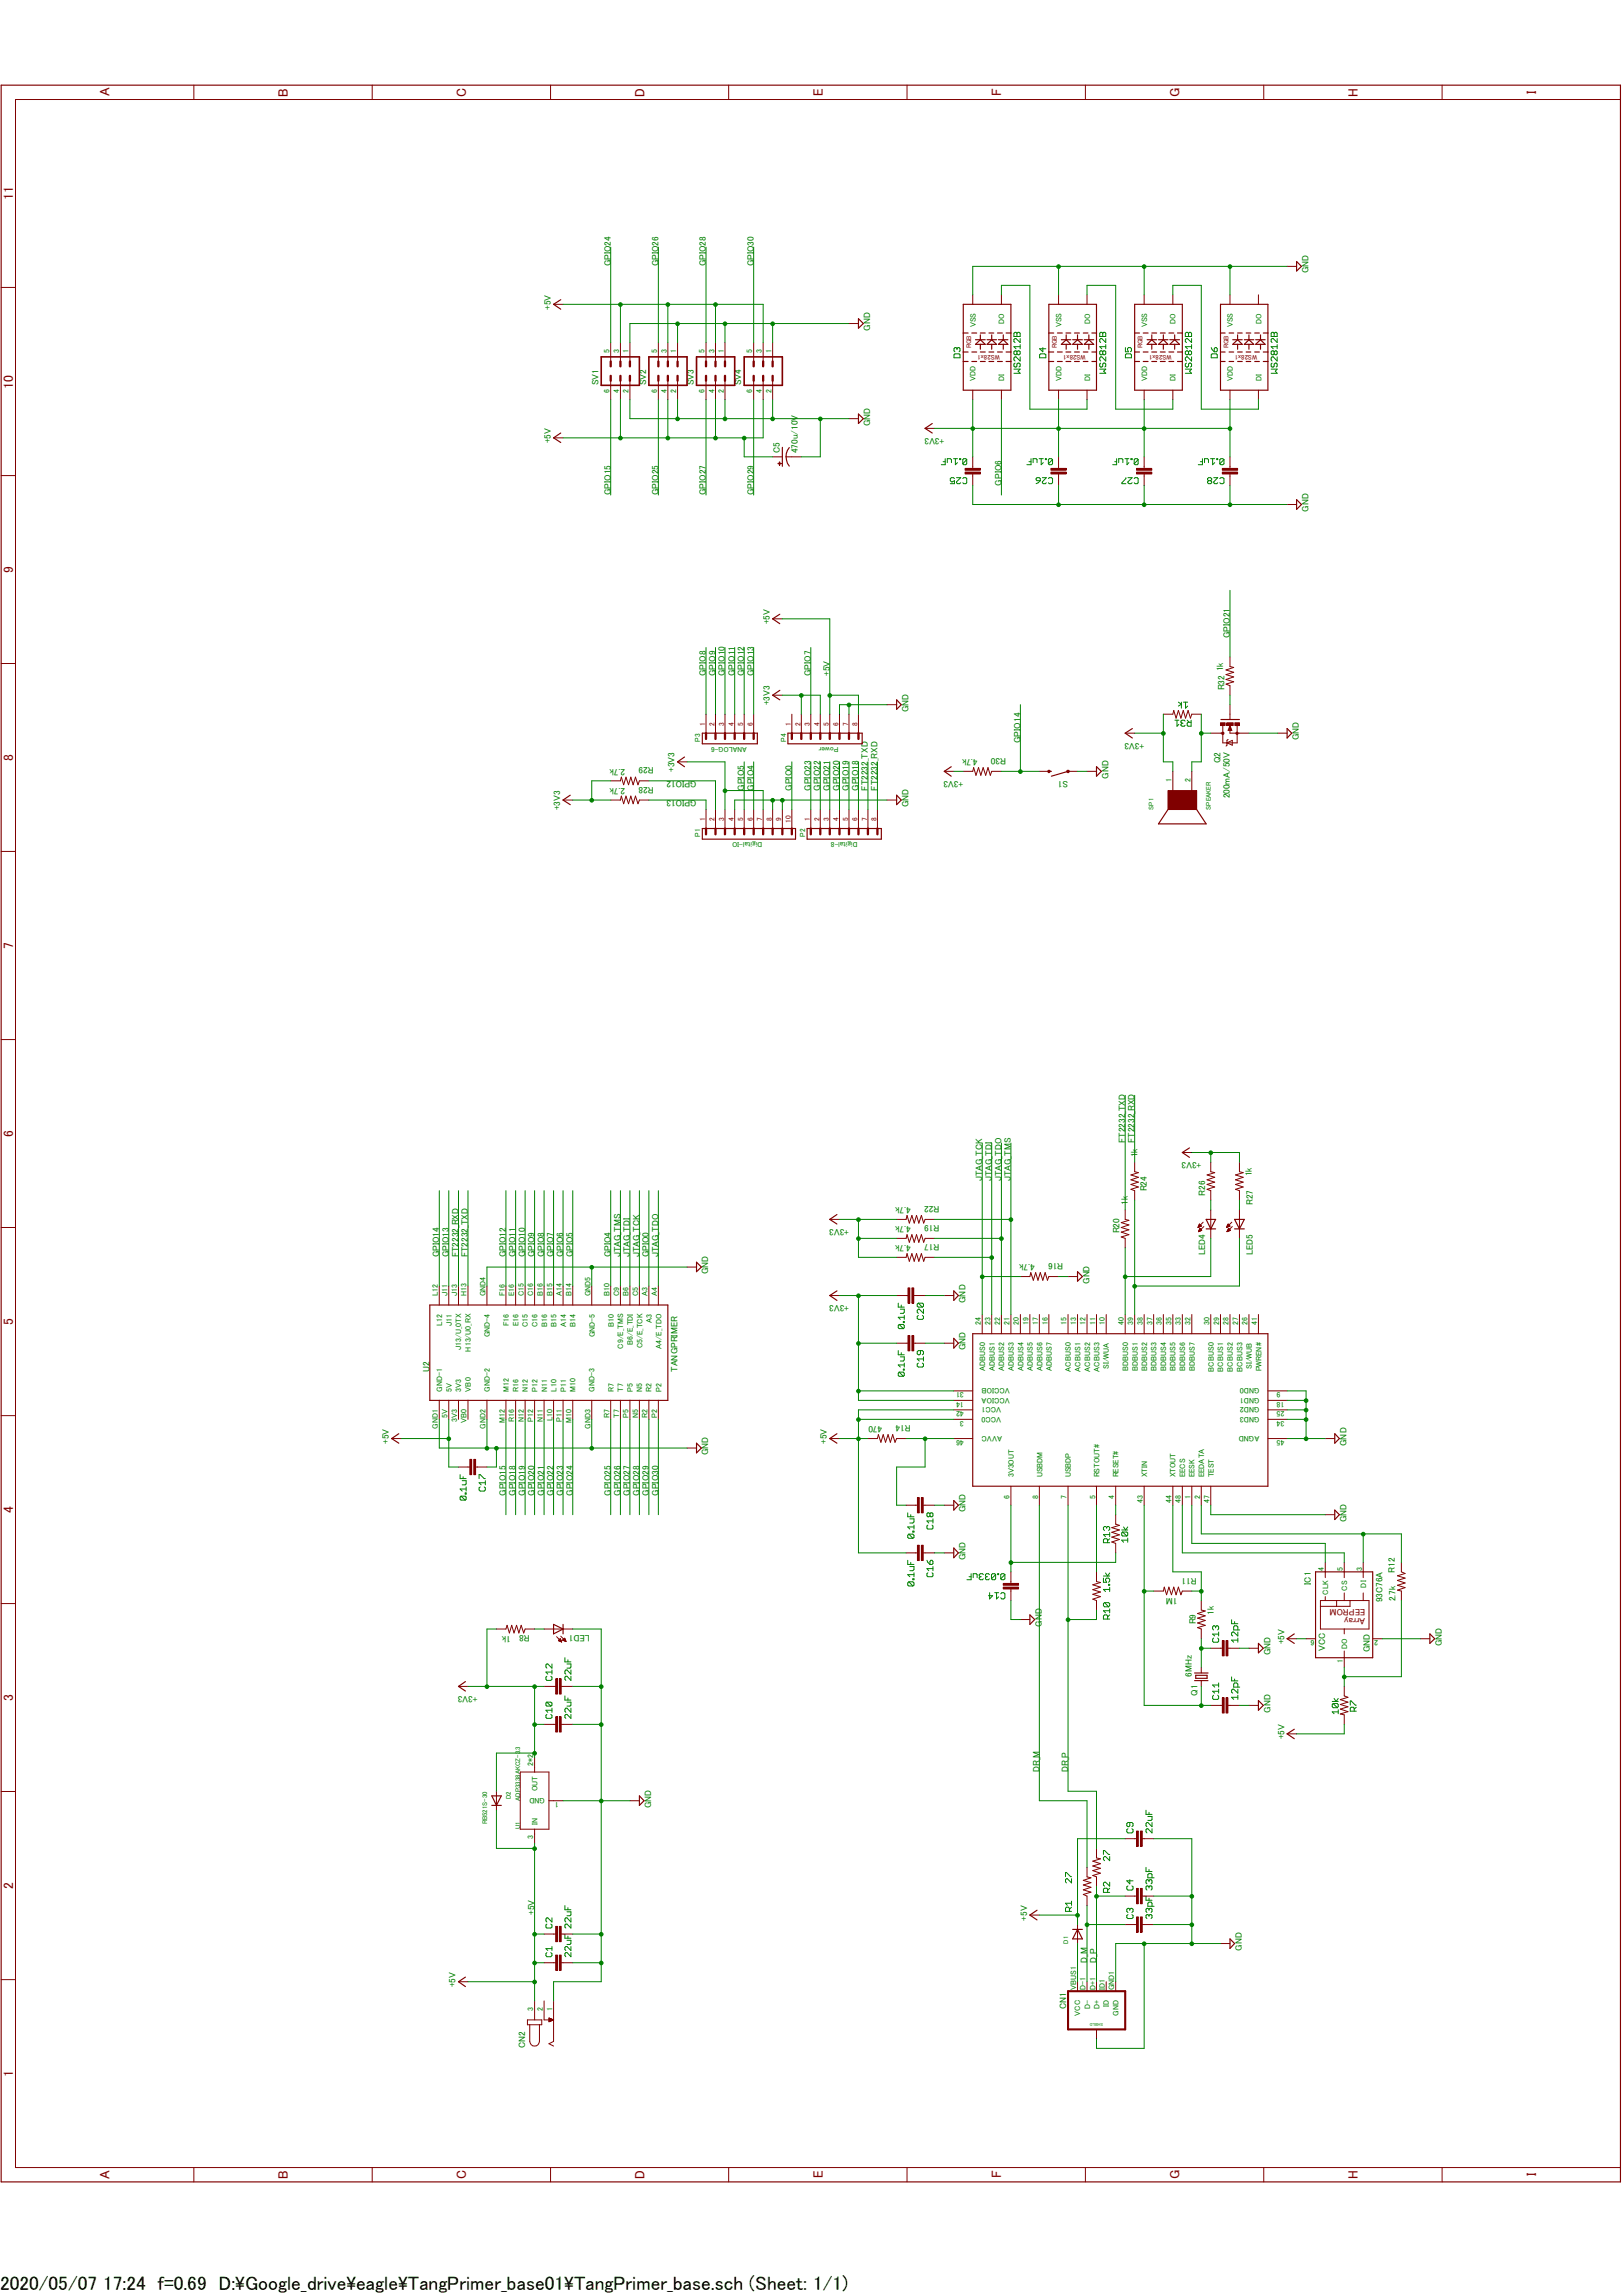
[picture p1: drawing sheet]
<svg xmlns="http://www.w3.org/2000/svg" width="297mm" height="420mm" viewBox="0 0 297 420" stroke-linecap="round" stroke-linejoin="round" font-family="sans-serif">
<defs><g id="words">
<text font-size="3.6" x="0" y="419">2020/05/07 17:24 f=0.69 D:\Google_drive\eagle\TangPrimer_base01\TangPrimer_base.sch (Sheet: 1/1)</text>
<g font-size="2.5" fill="#800000">
<text x="20" y="17.7" transform="rotate(-90 20 17.7)">A</text>
<text x="52.7" y="17.7" transform="rotate(-90 52.7 17.7)">B</text>
<text x="85.3" y="17.7" transform="rotate(-90 85.3 17.7)">C</text>
<text x="117.9" y="17.7" transform="rotate(-90 117.9 17.7)">D</text>
<text x="150.6" y="17.6" transform="rotate(-90 150.6 17.6)">E</text>
<text x="183.2" y="17.6" transform="rotate(-90 183.2 17.6)">F</text>
<text x="215.9" y="17.7" transform="rotate(-90 215.9 17.7)">G</text>
<text x="248.5" y="17.7" transform="rotate(-90 248.5 17.7)">H</text>
<text x="281.1" y="17.2" transform="rotate(-90 281.1 17.2)">I</text>
<text x="2.4" y="36.7" transform="rotate(-90 2.4 36.7)">11</text>
<text x="2.4" y="71.1" transform="rotate(-90 2.4 71.1)">10</text>
<text x="2.4" y="104.8" transform="rotate(-90 2.4 104.8)">9</text>
<text x="2.4" y="139.2" transform="rotate(-90 2.4 139.2)">8</text>
<text x="2.4" y="173.6" transform="rotate(-90 2.4 173.6)">7</text>
<text x="2.4" y="208" transform="rotate(-90 2.4 208)">6</text>
<text x="2.4" y="242.4" transform="rotate(-90 2.4 242.4)">5</text>
<text x="2.4" y="276.8" transform="rotate(-90 2.4 276.8)">4</text>
<text x="2.4" y="311.1" transform="rotate(-90 2.4 311.1)">3</text>
<text x="2.4" y="345.6" transform="rotate(-90 2.4 345.6)">2</text>
<text x="2.4" y="379.9" transform="rotate(-90 2.4 379.9)">1</text>
<text x="20" y="398.6" transform="rotate(-90 20 398.6)">A</text>
<text x="52.7" y="398.6" transform="rotate(-90 52.7 398.6)">B</text>
<text x="85.3" y="398.6" transform="rotate(-90 85.3 398.6)">C</text>
<text x="117.9" y="398.6" transform="rotate(-90 117.9 398.6)">D</text>
<text x="150.6" y="398.5" transform="rotate(-90 150.6 398.5)">E</text>
<text x="183.2" y="398.5" transform="rotate(-90 183.2 398.5)">F</text>
<text x="215.9" y="398.7" transform="rotate(-90 215.9 398.7)">G</text>
<text x="248.5" y="398.6" transform="rotate(-90 248.5 398.6)">H</text>
<text x="281.1" y="398.1" transform="rotate(-90 281.1 398.1)">I</text>
</g>
<g font-size="1.7" fill="#008000">
<text x="111.8" y="48.7" transform="rotate(-90 111.8 48.7)">GPIO24</text>
<text x="120.5" y="48.7" transform="rotate(-90 120.5 48.7)">GPIO26</text>
<text x="129.2" y="48.7" transform="rotate(-90 129.2 48.7)">GPIO28</text>
<text x="137.9" y="48.7" transform="rotate(-90 137.9 48.7)">GPIO30</text>
<text x="239.5" y="50" transform="rotate(-90 239.5 50)">GND</text>
<text x="100.8" y="56.7" transform="rotate(-90 100.8 56.7)">+5V</text>
<text x="159.3" y="60.5" transform="rotate(-90 159.3 60.5)">GND</text>
<text x="109.5" y="70.5" transform="rotate(-90 109.5 70.5)">SV1</text>
<text x="118.2" y="70.5" transform="rotate(-90 118.2 70.5)">SV2</text>
<text x="127" y="70.5" transform="rotate(-90 127 70.5)">SV3</text>
<text x="135.6" y="70.5" transform="rotate(-90 135.6 70.5)">SV4</text>
<text x="159.3" y="77.9" transform="rotate(-90 159.3 77.9)">GND</text>
<text x="100.8" y="81.1" transform="rotate(-90 100.8 81.1)">+5V</text>
<text x="142.7" y="82.9" transform="rotate(-90 142.7 82.9)">C5</text>
<text x="146" y="82.9" transform="rotate(-90 146 82.9)">470u/10V</text>
<text x="172.8" y="80.1" transform="rotate(-180 172.8 80.1)">+3V3</text>
<text x="183.3" y="88.8" transform="rotate(-90 183.3 88.8)">GPIO6</text>
<text x="111.8" y="90.6" transform="rotate(-90 111.8 90.6)">GPIO15</text>
<text x="120.5" y="90.6" transform="rotate(-90 120.5 90.6)">GPIO25</text>
<text x="129.2" y="90.6" transform="rotate(-90 129.2 90.6)">GPIO27</text>
<text x="137.9" y="90.6" transform="rotate(-90 137.9 90.6)">GPIO29</text>
<text x="239.5" y="93.6" transform="rotate(-90 239.5 93.6)">GND</text>
<text x="140.9" y="114.2" transform="rotate(-90 140.9 114.2)">+5V</text>
<text x="225.1" y="116.7" transform="rotate(-90 225.1 116.7)">GPIO21</text>
<text x="129.2" y="123.7" transform="rotate(-90 129.2 123.7)">GPIO8</text>
<text x="130.9" y="123.7" transform="rotate(-90 130.9 123.7)">GPIO9</text>
<text x="132.7" y="123.7" transform="rotate(-90 132.7 123.7)">GPIO10</text>
<text x="134.4" y="123.7" transform="rotate(-90 134.4 123.7)">GPIO11</text>
<text x="136.2" y="123.7" transform="rotate(-90 136.2 123.7)">GPIO12</text>
<text x="137.9" y="123.7" transform="rotate(-90 137.9 123.7)">GPIO13</text>
<text x="148.4" y="123.7" transform="rotate(-90 148.4 123.7)">GPIO7</text>
<text x="151.9" y="123.7" transform="rotate(-90 151.9 123.7)">+5V</text>
<text x="223.9" y="122.8" transform="rotate(-90 223.9 122.8)">1k</text>
<text x="140.9" y="129" transform="rotate(-90 140.9 129)">+3V3</text>
<text x="166.2" y="130.2" transform="rotate(-90 166.2 130.2)">GND</text>
<text x="224.1" y="126.3" transform="rotate(-90 224.1 126.3)">R32</text>
<text x="186.7" y="135.9" transform="rotate(-90 186.7 135.9)">GPIO14</text>
<text x="209.4" y="135.9" transform="rotate(-180 209.4 135.9)">+3V3</text>
<text x="237.7" y="135.4" transform="rotate(-90 237.7 135.4)">GND</text>
<text x="114.4" y="140.6" transform="rotate(-180 114.4 140.6)">2.7k</text>
<text x="119.6" y="143.9" transform="rotate(-180 119.6 143.9)">R28</text>
<text x="119.6" y="140.4" transform="rotate(-180 119.6 140.4)">R29</text>
<text x="123.4" y="141.2" transform="rotate(-90 123.4 141.2)">+3V3</text>
<text x="127.5" y="142.8" transform="rotate(-180 127.5 142.8)">GPIO12</text>
<text x="176.3" y="142.8" transform="rotate(-180 176.3 142.8)">+3V3</text>
<text x="178.9" y="138.9" transform="rotate(-180 178.9 138.9)">4.7k</text>
<text x="184.1" y="138.6" transform="rotate(-180 184.1 138.6)">R30</text>
<text x="195.5" y="142.8" transform="rotate(-180 195.5 142.8)">S1</text>
<text x="202.9" y="142.4" transform="rotate(-90 202.9 142.4)">GND</text>
<text x="223.4" y="139.7" transform="rotate(-90 223.4 139.7)">Q2</text>
<text x="102.5" y="148.2" transform="rotate(-90 102.5 148.2)">+3V3</text>
<text x="114.4" y="144.1" transform="rotate(-180 114.4 144.1)">2.7k</text>
<text x="127.5" y="146.3" transform="rotate(-180 127.5 146.3)">GPIO13</text>
<text x="136.2" y="144.6" transform="rotate(-90 136.2 144.6)">GPIO5</text>
<text x="137.9" y="144.6" transform="rotate(-90 137.9 144.6)">GPIO4</text>
<text x="144.9" y="144.6" transform="rotate(-90 144.9 144.6)">GPIO0</text>
<text x="148.4" y="144.6" transform="rotate(-90 148.4 144.6)">GPIO23</text>
<text x="150.1" y="144.6" transform="rotate(-90 150.1 144.6)">GPIO22</text>
<text x="151.9" y="144.6" transform="rotate(-90 151.9 144.6)">GPIO21</text>
<text x="153.6" y="144.6" transform="rotate(-90 153.6 144.6)">GPIO20</text>
<text x="155.4" y="144.6" transform="rotate(-90 155.4 144.6)">GPIO19</text>
<text x="157.1" y="144.6" transform="rotate(-90 157.1 144.6)">GPIO18</text>
<text x="158.8" y="144.6" transform="rotate(-90 158.8 144.6)">FT2232_TXD</text>
<text x="160.6" y="144.6" transform="rotate(-90 160.6 144.6)">FT2232_RXD</text>
<text x="166.2" y="147.7" transform="rotate(-90 166.2 147.7)">GND</text>
<text x="225.1" y="146" transform="rotate(-90 225.1 146)">200mA/50V</text>
<text x="205.9" y="209.1" transform="rotate(-90 205.9 209.1)">FT2232_TXD</text>
<text x="207.6" y="209.1" transform="rotate(-90 207.6 209.1)">FT2232_RXD</text>
<text x="208.2" y="211.7" transform="rotate(-90 208.2 211.7)">1k</text>
<text x="219.8" y="212.6" transform="rotate(-180 219.8 212.6)">+3V3</text>
<text x="229.1" y="215.2" transform="rotate(-90 229.1 215.2)">1k</text>
<text x="166.7" y="220.8" transform="rotate(-180 166.7 220.8)">4.7k</text>
<text x="171.9" y="220.6" transform="rotate(-180 171.9 220.6)">R22</text>
<text x="179.7" y="216.1" transform="rotate(-90 179.7 216.1)">JTAG_TCK</text>
<text x="181.5" y="216.1" transform="rotate(-90 181.5 216.1)">JTAG_TDI</text>
<text x="183.3" y="216.1" transform="rotate(-90 183.3 216.1)">JTAG_TDO</text>
<text x="185" y="216.1" transform="rotate(-90 185 216.1)">JTAG_TMS</text>
<text x="206.4" y="220.4" transform="rotate(-90 206.4 220.4)">1k</text>
<text x="209.9" y="217.9" transform="rotate(-90 209.9 217.9)">R24</text>
<text x="220.6" y="218.7" transform="rotate(-90 220.6 218.7)">R26</text>
<text x="229.3" y="220.4" transform="rotate(-90 229.3 220.4)">R27</text>
<text x="155.4" y="224.8" transform="rotate(-180 155.4 224.8)">+3V3</text>
<text x="166.7" y="227.8" transform="rotate(-180 166.7 227.8)">4.7k</text>
<text x="166.7" y="224.3" transform="rotate(-180 166.7 224.3)">4.7k</text>
<text x="171.9" y="227.5" transform="rotate(-180 171.9 227.5)">R17</text>
<text x="171.9" y="224.1" transform="rotate(-180 171.9 224.1)">R19</text>
<text x="204.9" y="225.6" transform="rotate(-90 204.9 225.6)">R20</text>
<text x="80.4" y="230" transform="rotate(-90 80.4 230)">GPIO14</text>
<text x="82.1" y="230" transform="rotate(-90 82.1 230)">GPIO13</text>
<text x="83.9" y="230" transform="rotate(-90 83.9 230)">FT2232_RXD</text>
<text x="85.6" y="230" transform="rotate(-90 85.6 230)">FT2232_TXD</text>
<text x="92.6" y="230" transform="rotate(-90 92.6 230)">GPIO12</text>
<text x="94.4" y="230" transform="rotate(-90 94.4 230)">GPIO11</text>
<text x="96.1" y="230" transform="rotate(-90 96.1 230)">GPIO10</text>
<text x="97.8" y="230" transform="rotate(-90 97.8 230)">GPIO9</text>
<text x="99.6" y="230" transform="rotate(-90 99.6 230)">GPIO8</text>
<text x="101.3" y="230" transform="rotate(-90 101.3 230)">GPIO7</text>
<text x="103.1" y="230" transform="rotate(-90 103.1 230)">GPIO6</text>
<text x="104.8" y="230" transform="rotate(-90 104.8 230)">GPIO5</text>
<text x="111.8" y="230" transform="rotate(-90 111.8 230)">GPIO4</text>
<text x="113.5" y="230" transform="rotate(-90 113.5 230)">JTAG_TMS</text>
<text x="115.3" y="230" transform="rotate(-90 115.3 230)">JTAG_TDI</text>
<text x="117" y="230" transform="rotate(-90 117 230)">JTAG_TCK</text>
<text x="118.7" y="230" transform="rotate(-90 118.7 230)">GPIO0</text>
<text x="120.5" y="230" transform="rotate(-90 120.5 230)">JTAG_TDO</text>
<text x="129.6" y="233.1" transform="rotate(-90 129.6 233.1)">GND</text>
<text x="189.4" y="231.2" transform="rotate(-180 189.4 231.2)">4.7k</text>
<text x="194.6" y="231.1" transform="rotate(-180 194.6 231.1)">R16</text>
<text x="220.6" y="229.7" transform="rotate(-90 220.6 229.7)">LED4</text>
<text x="229.3" y="229.7" transform="rotate(-90 229.3 229.7)">LED5</text>
<text x="155.4" y="238.7" transform="rotate(-180 155.4 238.7)">+3V3</text>
<text x="176.7" y="238.3" transform="rotate(-90 176.7 238.3)">GND</text>
<text x="199.3" y="234.8" transform="rotate(-90 199.3 234.8)">GND</text>
<text x="78.6" y="251" transform="rotate(-90 78.6 251)">U2</text>
<text x="124" y="251" transform="rotate(-90 124 251)">TANGPRIMER</text>
<text x="176.7" y="247" transform="rotate(-90 176.7 247)">GND</text>
<text x="161.5" y="260.9" transform="rotate(-180 161.5 260.9)">470</text>
<text x="166.7" y="260.7" transform="rotate(-180 166.7 260.7)">R14</text>
<text x="71.2" y="264.2" transform="rotate(-90 71.2 264.2)">+5V</text>
<text x="129.6" y="266.2" transform="rotate(-90 129.6 266.2)">GND</text>
<text x="151.3" y="264.2" transform="rotate(-90 151.3 264.2)">+5V</text>
<text x="246.4" y="264.5" transform="rotate(-90 246.4 264.5)">GND</text>
<text x="92.6" y="273.6" transform="rotate(-90 92.6 273.6)">GPIO15</text>
<text x="94.4" y="273.6" transform="rotate(-90 94.4 273.6)">GPIO18</text>
<text x="96.1" y="273.6" transform="rotate(-90 96.1 273.6)">GPIO19</text>
<text x="97.8" y="273.6" transform="rotate(-90 97.8 273.6)">GPIO20</text>
<text x="99.6" y="273.6" transform="rotate(-90 99.6 273.6)">GPIO21</text>
<text x="101.3" y="273.6" transform="rotate(-90 101.3 273.6)">GPIO22</text>
<text x="103.1" y="273.6" transform="rotate(-90 103.1 273.6)">GPIO23</text>
<text x="104.8" y="273.6" transform="rotate(-90 104.8 273.6)">GPIO24</text>
<text x="111.8" y="273.6" transform="rotate(-90 111.8 273.6)">GPIO25</text>
<text x="113.5" y="273.6" transform="rotate(-90 113.5 273.6)">GPIO26</text>
<text x="115.3" y="273.6" transform="rotate(-90 115.3 273.6)">GPIO27</text>
<text x="117" y="273.6" transform="rotate(-90 117 273.6)">GPIO28</text>
<text x="118.7" y="273.6" transform="rotate(-90 118.7 273.6)">GPIO29</text>
<text x="120.5" y="273.6" transform="rotate(-90 120.5 273.6)">GPIO30</text>
<text x="176.7" y="276.6" transform="rotate(-90 176.7 276.6)">GND</text>
<text x="246.4" y="278.4" transform="rotate(-90 246.4 278.4)">GND</text>
<text x="176.7" y="285.4" transform="rotate(-90 176.7 285.4)">GND</text>
<text x="255.2" y="287.7" transform="rotate(-90 255.2 287.7)">R12</text>
<text x="215.5" y="292.3" transform="rotate(-180 215.5 292.3)">1M</text>
<text x="219" y="288.6" transform="rotate(-180 219 288.6)">R11</text>
<text x="239.9" y="289.9" transform="rotate(-90 239.9 289.9)">IC1</text>
<text x="253" y="293.1" transform="rotate(-90 253 293.1)">93C76A</text>
<text x="255.4" y="292.9" transform="rotate(-90 255.4 292.9)">2.7k</text>
<text x="93.5" y="299.2" transform="rotate(-180 93.5 299.2)">1k</text>
<text x="96.9" y="299" transform="rotate(-180 96.9 299)">R8</text>
<text x="107.9" y="299" transform="rotate(-180 107.9 299)">LED1</text>
<text x="190.7" y="297.6" transform="rotate(-90 190.7 297.6)">GND</text>
<text x="218.8" y="297.1" transform="rotate(-90 218.8 297.1)">R9</text>
<text x="222.1" y="295.4" transform="rotate(-90 222.1 295.4)">1k</text>
<text x="232.5" y="302.8" transform="rotate(-90 232.5 302.8)">GND</text>
<text x="235" y="300.8" transform="rotate(-90 235 300.8)">+5V</text>
<text x="242.5" y="302" transform="rotate(-90 242.5 302)">VCC</text>
<text x="250.7" y="302.2" transform="rotate(-90 250.7 302.2)">GND</text>
<text x="263.9" y="301.1" transform="rotate(-90 263.9 301.1)">GND</text>
<text x="87.4" y="310.2" transform="rotate(-180 87.4 310.2)">+3V3</text>
<text x="218.1" y="306.7" transform="rotate(-90 218.1 306.7)">6MHz</text>
<text x="219.2" y="310.2" transform="rotate(-90 219.2 310.2)">Q1</text>
<text x="232.5" y="313.3" transform="rotate(-90 232.5 313.3)">GND</text>
<text x="235" y="318.2" transform="rotate(-90 235 318.2)">+5V</text>
<text x="190.2" y="324.1" transform="rotate(-90 190.2 324.1)">DR_M</text>
<text x="195.5" y="324.1" transform="rotate(-90 195.5 324.1)">DR_P</text>
<text x="119.2" y="330.7" transform="rotate(-90 119.2 330.7)">GND</text>
<text x="97.8" y="350.3" transform="rotate(-90 97.8 350.3)">+5V</text>
<text x="188" y="351.3" transform="rotate(-90 188 351.3)">+5V</text>
<text x="198.9" y="359" transform="rotate(-90 198.9 359)">D_M</text>
<text x="200.7" y="359" transform="rotate(-90 200.7 359)">D_P</text>
<text x="227.2" y="356.8" transform="rotate(-90 227.2 356.8)">GND</text>
<text x="83.4" y="363.5" transform="rotate(-90 83.4 363.5)">+5V</text>
<text x="195.1" y="367.5" transform="rotate(-90 195.1 367.5)">CN1</text>
<text x="96.1" y="374.7" transform="rotate(-90 96.1 374.7)">CN2</text>
</g>
<g font-size="1.7" fill="#800000">
<text x="249.9" y="295.9" transform="rotate(-180 249.9 295.9)">Array</text>
<text x="249.9" y="294.3" transform="rotate(-180 249.9 294.3)">EEPROM</text>
</g>
<g font-size="1.4" fill="#008000">
<text x="178.6" y="59.9" transform="rotate(-90 178.6 59.9)">VSS</text>
<text x="183.8" y="59.2" transform="rotate(-90 183.8 59.2)">DO</text>
<text x="194.2" y="59.9" transform="rotate(-90 194.2 59.9)">VSS</text>
<text x="199.5" y="59.2" transform="rotate(-90 199.5 59.2)">DO</text>
<text x="209.9" y="59.9" transform="rotate(-90 209.9 59.9)">VSS</text>
<text x="215.1" y="59.2" transform="rotate(-90 215.1 59.2)">DO</text>
<text x="225.6" y="59.9" transform="rotate(-90 225.6 59.9)">VSS</text>
<text x="230.8" y="59.2" transform="rotate(-90 230.8 59.2)">DO</text>
<text x="111.6" y="64.6" transform="rotate(-90 111.6 64.6)">5</text>
<text x="113.3" y="64.6" transform="rotate(-90 113.3 64.6)">3</text>
<text x="115" y="64.6" transform="rotate(-90 115 64.6)">1</text>
<text x="120.3" y="64.6" transform="rotate(-90 120.3 64.6)">5</text>
<text x="122" y="64.6" transform="rotate(-90 122 64.6)">3</text>
<text x="123.7" y="64.6" transform="rotate(-90 123.7 64.6)">1</text>
<text x="128.9" y="64.6" transform="rotate(-90 128.9 64.6)">5</text>
<text x="130.7" y="64.6" transform="rotate(-90 130.7 64.6)">3</text>
<text x="132.5" y="64.6" transform="rotate(-90 132.5 64.6)">1</text>
<text x="137.7" y="64.6" transform="rotate(-90 137.7 64.6)">5</text>
<text x="139.4" y="64.6" transform="rotate(-90 139.4 64.6)">3</text>
<text x="141.2" y="64.6" transform="rotate(-90 141.2 64.6)">1</text>
<text x="111.6" y="72" transform="rotate(-90 111.6 72)">6</text>
<text x="113.3" y="72" transform="rotate(-90 113.3 72)">4</text>
<text x="115" y="72" transform="rotate(-90 115 72)">2</text>
<text x="120.3" y="72" transform="rotate(-90 120.3 72)">6</text>
<text x="122" y="72" transform="rotate(-90 122 72)">4</text>
<text x="123.7" y="72" transform="rotate(-90 123.7 72)">2</text>
<text x="128.9" y="72" transform="rotate(-90 128.9 72)">6</text>
<text x="130.7" y="72" transform="rotate(-90 130.7 72)">4</text>
<text x="132.5" y="72" transform="rotate(-90 132.5 72)">2</text>
<text x="137.7" y="72" transform="rotate(-90 137.7 72)">6</text>
<text x="139.4" y="72" transform="rotate(-90 139.4 72)">4</text>
<text x="141.2" y="72" transform="rotate(-90 141.2 72)">2</text>
<text x="178.5" y="69.8" transform="rotate(-90 178.5 69.8)">VDD</text>
<text x="183.8" y="69.8" transform="rotate(-90 183.8 69.8)">DI</text>
<text x="194.2" y="69.8" transform="rotate(-90 194.2 69.8)">VDD</text>
<text x="199.5" y="69.8" transform="rotate(-90 199.5 69.8)">DI</text>
<text x="209.9" y="69.8" transform="rotate(-90 209.9 69.8)">VDD</text>
<text x="215.1" y="69.8" transform="rotate(-90 215.1 69.8)">DI</text>
<text x="225.6" y="69.8" transform="rotate(-90 225.6 69.8)">VDD</text>
<text x="230.8" y="69.8" transform="rotate(-90 230.8 69.8)">DI</text>
<text x="128.1" y="135.7" transform="rotate(-90 128.1 135.7)">P3</text>
<text x="136.7" y="136.6" transform="rotate(-180 136.7 136.6)">ANALOG-6</text>
<text x="143.9" y="135.7" transform="rotate(-90 143.9 135.7)">P4</text>
<text x="153.4" y="136.6" transform="rotate(-180 153.4 136.6)">Power</text>
<text x="214.4" y="143" transform="rotate(-90 214.4 143)">1</text>
<text x="217.9" y="143" transform="rotate(-90 217.9 143)">2</text>
<text x="128.1" y="153.1" transform="rotate(-90 128.1 153.1)">P1</text>
<text x="139.5" y="154" transform="rotate(-180 139.5 154)">Digital-IO</text>
<text x="147.3" y="153.1" transform="rotate(-90 147.3 153.1)">P2</text>
<text x="156.9" y="154" transform="rotate(-180 156.9 154)">Digital-8</text>
<text x="80.1" y="237.1" transform="rotate(-90 80.1 237.1)">L12</text>
<text x="81.9" y="237.1" transform="rotate(-90 81.9 237.1)">J11</text>
<text x="83.7" y="237.1" transform="rotate(-90 83.7 237.1)">J13</text>
<text x="85.4" y="237.1" transform="rotate(-90 85.4 237.1)">H13</text>
<text x="88.9" y="237.1" transform="rotate(-90 88.9 237.1)">GND4</text>
<text x="92.4" y="237.1" transform="rotate(-90 92.4 237.1)">F16</text>
<text x="94.1" y="237.1" transform="rotate(-90 94.1 237.1)">E16</text>
<text x="95.8" y="237.1" transform="rotate(-90 95.8 237.1)">C15</text>
<text x="97.6" y="237.1" transform="rotate(-90 97.6 237.1)">C16</text>
<text x="99.3" y="237.1" transform="rotate(-90 99.3 237.1)">B16</text>
<text x="101.1" y="237.1" transform="rotate(-90 101.1 237.1)">B15</text>
<text x="102.8" y="237.1" transform="rotate(-90 102.8 237.1)">A14</text>
<text x="104.6" y="237.1" transform="rotate(-90 104.6 237.1)">B14</text>
<text x="108" y="237.1" transform="rotate(-90 108 237.1)">GND5</text>
<text x="111.6" y="237.1" transform="rotate(-90 111.6 237.1)">B10</text>
<text x="113.3" y="237.1" transform="rotate(-90 113.3 237.1)">C9</text>
<text x="115" y="237.1" transform="rotate(-90 115 237.1)">B6</text>
<text x="116.8" y="237.1" transform="rotate(-90 116.8 237.1)">C5</text>
<text x="118.5" y="237.1" transform="rotate(-90 118.5 237.1)">A3</text>
<text x="120.3" y="237.1" transform="rotate(-90 120.3 237.1)">A4</text>
<text x="80.9" y="242.5" transform="rotate(-90 80.9 242.5)">L12</text>
<text x="82.7" y="242.5" transform="rotate(-90 82.7 242.5)">J11</text>
<text x="89.7" y="244.6" transform="rotate(-90 89.7 244.6)">GND-4</text>
<text x="93.1" y="242.6" transform="rotate(-90 93.1 242.6)">F16</text>
<text x="94.9" y="242.6" transform="rotate(-90 94.9 242.6)">E16</text>
<text x="96.6" y="242.7" transform="rotate(-90 96.6 242.7)">C15</text>
<text x="98.4" y="242.7" transform="rotate(-90 98.4 242.7)">C16</text>
<text x="100.1" y="242.7" transform="rotate(-90 100.1 242.7)">B16</text>
<text x="101.9" y="242.7" transform="rotate(-90 101.9 242.7)">B15</text>
<text x="103.6" y="242.7" transform="rotate(-90 103.6 242.7)">A14</text>
<text x="105.3" y="242.7" transform="rotate(-90 105.3 242.7)">B14</text>
<text x="108.8" y="244.6" transform="rotate(-90 108.8 244.6)">GND-5</text>
<text x="112.3" y="242.7" transform="rotate(-90 112.3 242.7)">B10</text>
<text x="119.3" y="242" transform="rotate(-90 119.3 242)">A3</text>
<text x="179.5" y="242.4" transform="rotate(-90 179.5 242.4)">24</text>
<text x="181.3" y="242.4" transform="rotate(-90 181.3 242.4)">23</text>
<text x="183" y="242.4" transform="rotate(-90 183 242.4)">22</text>
<text x="184.7" y="242.4" transform="rotate(-90 184.7 242.4)">21</text>
<text x="186.5" y="242.4" transform="rotate(-90 186.5 242.4)">20</text>
<text x="188.2" y="242.4" transform="rotate(-90 188.2 242.4)">19</text>
<text x="190" y="242.4" transform="rotate(-90 190 242.4)">17</text>
<text x="191.7" y="242.4" transform="rotate(-90 191.7 242.4)">16</text>
<text x="195.2" y="242.4" transform="rotate(-90 195.2 242.4)">15</text>
<text x="196.9" y="242.4" transform="rotate(-90 196.9 242.4)">13</text>
<text x="198.7" y="242.4" transform="rotate(-90 198.7 242.4)">12</text>
<text x="200.5" y="242.4" transform="rotate(-90 200.5 242.4)">11</text>
<text x="202.2" y="242.4" transform="rotate(-90 202.2 242.4)">10</text>
<text x="205.7" y="242.4" transform="rotate(-90 205.7 242.4)">40</text>
<text x="207.4" y="242.4" transform="rotate(-90 207.4 242.4)">39</text>
<text x="209.1" y="242.4" transform="rotate(-90 209.1 242.4)">38</text>
<text x="210.9" y="242.4" transform="rotate(-90 210.9 242.4)">37</text>
<text x="212.6" y="242.4" transform="rotate(-90 212.6 242.4)">36</text>
<text x="214.4" y="242.4" transform="rotate(-90 214.4 242.4)">35</text>
<text x="216.1" y="242.4" transform="rotate(-90 216.1 242.4)">33</text>
<text x="217.9" y="242.4" transform="rotate(-90 217.9 242.4)">32</text>
<text x="221.4" y="242.4" transform="rotate(-90 221.4 242.4)">30</text>
<text x="223.1" y="242.4" transform="rotate(-90 223.1 242.4)">29</text>
<text x="224.8" y="242.4" transform="rotate(-90 224.8 242.4)">28</text>
<text x="226.6" y="242.4" transform="rotate(-90 226.6 242.4)">27</text>
<text x="228.3" y="242.4" transform="rotate(-90 228.3 242.4)">26</text>
<text x="230.1" y="242.4" transform="rotate(-90 230.1 242.4)">41</text>
<text x="84.4" y="247" transform="rotate(-90 84.4 247)">J13/U_0TX</text>
<text x="86.1" y="247.2" transform="rotate(-90 86.1 247.2)">H13/U0_RX</text>
<text x="114" y="246.7" transform="rotate(-90 114 246.7)">C9/E_TMS</text>
<text x="115.8" y="246" transform="rotate(-90 115.8 246)">B6/E_TDI</text>
<text x="117.6" y="246.6" transform="rotate(-90 117.6 246.6)">C5/E_TCK</text>
<text x="121" y="246.7" transform="rotate(-90 121 246.7)">A4/E_TDO</text>
<text x="180.3" y="250.9" transform="rotate(-90 180.3 250.9)">ADBUS0</text>
<text x="182" y="250.9" transform="rotate(-90 182 250.9)">ADBUS1</text>
<text x="183.8" y="250.9" transform="rotate(-90 183.8 250.9)">ADBUS2</text>
<text x="185.5" y="250.9" transform="rotate(-90 185.5 250.9)">ADBUS3</text>
<text x="187.3" y="250.9" transform="rotate(-90 187.3 250.9)">ADBUS4</text>
<text x="189" y="250.9" transform="rotate(-90 189 250.9)">ADBUS5</text>
<text x="190.8" y="250.9" transform="rotate(-90 190.8 250.9)">ADBUS6</text>
<text x="192.5" y="250.9" transform="rotate(-90 192.5 250.9)">ADBUS7</text>
<text x="196" y="250.9" transform="rotate(-90 196 250.9)">ACBUS0</text>
<text x="197.7" y="250.9" transform="rotate(-90 197.7 250.9)">ACBUS1</text>
<text x="199.5" y="250.9" transform="rotate(-90 199.5 250.9)">ACBUS2</text>
<text x="201.2" y="250.9" transform="rotate(-90 201.2 250.9)">ACBUS3</text>
<text x="202.9" y="250.4" transform="rotate(-90 202.9 250.4)">SI/WUA</text>
<text x="206.5" y="250.9" transform="rotate(-90 206.5 250.9)">BDBUS0</text>
<text x="208.2" y="250.9" transform="rotate(-90 208.2 250.9)">BDBUS1</text>
<text x="209.9" y="250.9" transform="rotate(-90 209.9 250.9)">BDBUS2</text>
<text x="211.7" y="250.9" transform="rotate(-90 211.7 250.9)">BDBUS3</text>
<text x="213.4" y="250.9" transform="rotate(-90 213.4 250.9)">BDBUS4</text>
<text x="215.1" y="250.9" transform="rotate(-90 215.1 250.9)">BDBUS5</text>
<text x="216.9" y="250.9" transform="rotate(-90 216.9 250.9)">BDBUS6</text>
<text x="218.7" y="250.9" transform="rotate(-90 218.7 250.9)">BDBUS7</text>
<text x="222.1" y="250.9" transform="rotate(-90 222.1 250.9)">BCBUS0</text>
<text x="223.9" y="250.9" transform="rotate(-90 223.9 250.9)">BCBUS1</text>
<text x="225.6" y="250.9" transform="rotate(-90 225.6 250.9)">BCBUS2</text>
<text x="227.4" y="250.9" transform="rotate(-90 227.4 250.9)">BCBUS3</text>
<text x="229.1" y="250.4" transform="rotate(-90 229.1 250.4)">SI/WUB</text>
<text x="230.8" y="250.9" transform="rotate(-90 230.8 250.9)">PWREN#</text>
<text x="80.9" y="254.5" transform="rotate(-90 80.9 254.5)">GND-1</text>
<text x="82.7" y="254.5" transform="rotate(-90 82.7 254.5)">5V</text>
<text x="84.4" y="254.5" transform="rotate(-90 84.4 254.5)">3V3</text>
<text x="86.1" y="254.5" transform="rotate(-90 86.1 254.5)">VB0</text>
<text x="89.6" y="254.5" transform="rotate(-90 89.6 254.5)">GND-2</text>
<text x="93.1" y="254.5" transform="rotate(-90 93.1 254.5)">M12</text>
<text x="94.9" y="254.5" transform="rotate(-90 94.9 254.5)">R16</text>
<text x="96.6" y="254.5" transform="rotate(-90 96.6 254.5)">N12</text>
<text x="98.3" y="254.5" transform="rotate(-90 98.3 254.5)">P12</text>
<text x="100.1" y="254.5" transform="rotate(-90 100.1 254.5)">N11</text>
<text x="101.9" y="254.5" transform="rotate(-90 101.9 254.5)">L10</text>
<text x="103.6" y="254.5" transform="rotate(-90 103.6 254.5)">P11</text>
<text x="105.3" y="254.5" transform="rotate(-90 105.3 254.5)">M10</text>
<text x="108.8" y="254.5" transform="rotate(-90 108.8 254.5)">GND-3</text>
<text x="112.3" y="254.5" transform="rotate(-90 112.3 254.5)">R7</text>
<text x="114" y="254.5" transform="rotate(-90 114 254.5)">T7</text>
<text x="115.8" y="254.5" transform="rotate(-90 115.8 254.5)">P5</text>
<text x="117.5" y="254.5" transform="rotate(-90 117.5 254.5)">N5</text>
<text x="119.3" y="254.5" transform="rotate(-90 119.3 254.5)">R2</text>
<text x="121" y="254.5" transform="rotate(-90 121 254.5)">P2</text>
<text x="176.4" y="254.7" transform="rotate(-180 176.4 254.7)">31</text>
<text x="176.4" y="256.4" transform="rotate(-180 176.4 256.4)">14</text>
<text x="183.2" y="257.4" transform="rotate(-180 183.2 257.4)">VCC1</text>
<text x="184.8" y="253.9" transform="rotate(-180 184.8 253.9)">VCCIOB</text>
<text x="184.8" y="255.7" transform="rotate(-180 184.8 255.7)">VCCIOA</text>
<text x="230.5" y="253.9" transform="rotate(-180 230.5 253.9)">GND0</text>
<text x="230.5" y="255.7" transform="rotate(-180 230.5 255.7)">GND1</text>
<text x="230.5" y="257.4" transform="rotate(-180 230.5 257.4)">GND2</text>
<text x="234.4" y="254.7" transform="rotate(-180 234.4 254.7)">9</text>
<text x="235.1" y="256.4" transform="rotate(-180 235.1 256.4)">18</text>
<text x="80.1" y="261.3" transform="rotate(-90 80.1 261.3)">GND1</text>
<text x="81.9" y="259.4" transform="rotate(-90 81.9 259.4)">5V</text>
<text x="83.7" y="260.1" transform="rotate(-90 83.7 260.1)">3V3</text>
<text x="85.4" y="260.4" transform="rotate(-90 85.4 260.4)">VB0</text>
<text x="88.9" y="261.3" transform="rotate(-90 88.9 261.3)">GND2</text>
<text x="92.4" y="260.3" transform="rotate(-90 92.4 260.3)">M12</text>
<text x="94.1" y="260.1" transform="rotate(-90 94.1 260.1)">R16</text>
<text x="95.8" y="260.1" transform="rotate(-90 95.8 260.1)">N12</text>
<text x="97.6" y="260.1" transform="rotate(-90 97.6 260.1)">P12</text>
<text x="99.3" y="260.1" transform="rotate(-90 99.3 260.1)">N11</text>
<text x="101.1" y="260" transform="rotate(-90 101.1 260)">L10</text>
<text x="102.8" y="260.1" transform="rotate(-90 102.8 260.1)">P11</text>
<text x="104.6" y="260.3" transform="rotate(-90 104.6 260.3)">M10</text>
<text x="108" y="261.3" transform="rotate(-90 108 261.3)">GND3</text>
<text x="111.6" y="259.4" transform="rotate(-90 111.6 259.4)">R7</text>
<text x="113.3" y="259.3" transform="rotate(-90 113.3 259.3)">T7</text>
<text x="115" y="259.4" transform="rotate(-90 115 259.4)">P5</text>
<text x="116.8" y="259.4" transform="rotate(-90 116.8 259.4)">N5</text>
<text x="118.5" y="259.4" transform="rotate(-90 118.5 259.4)">R2</text>
<text x="120.3" y="259.4" transform="rotate(-90 120.3 259.4)">P2</text>
<text x="176.4" y="258.1" transform="rotate(-180 176.4 258.1)">42</text>
<text x="176.4" y="259.9" transform="rotate(-180 176.4 259.9)">3</text>
<text x="176.4" y="263.4" transform="rotate(-180 176.4 263.4)">46</text>
<text x="183.2" y="259.1" transform="rotate(-180 183.2 259.1)">VCC0</text>
<text x="183.4" y="262.6" transform="rotate(-180 183.4 262.6)">AVVC</text>
<text x="230.5" y="259.1" transform="rotate(-180 230.5 259.1)">GND3</text>
<text x="230.5" y="262.6" transform="rotate(-180 230.5 262.6)">AGND</text>
<text x="235.1" y="258.1" transform="rotate(-180 235.1 258.1)">25</text>
<text x="235.1" y="259.9" transform="rotate(-180 235.1 259.9)">34</text>
<text x="235.1" y="263.4" transform="rotate(-180 235.1 263.4)">45</text>
<text x="184.7" y="274.2" transform="rotate(-90 184.7 274.2)">6</text>
<text x="185.5" y="270.3" transform="rotate(-90 185.5 270.3)">3V3OUT</text>
<text x="190" y="274.2" transform="rotate(-90 190 274.2)">8</text>
<text x="190.8" y="270.3" transform="rotate(-90 190.8 270.3)">USBDM</text>
<text x="195.2" y="274.2" transform="rotate(-90 195.2 274.2)">7</text>
<text x="196" y="270.3" transform="rotate(-90 196 270.3)">USBDP</text>
<text x="200.5" y="274.2" transform="rotate(-90 200.5 274.2)">5</text>
<text x="201.2" y="270.3" transform="rotate(-90 201.2 270.3)">RSTOUT#</text>
<text x="203.9" y="274.2" transform="rotate(-90 203.9 274.2)">4</text>
<text x="204.7" y="270.3" transform="rotate(-90 204.7 270.3)">RESET#</text>
<text x="209.1" y="274.9" transform="rotate(-90 209.1 274.9)">43</text>
<text x="209.9" y="270.3" transform="rotate(-90 209.9 270.3)">XTIN</text>
<text x="214.4" y="274.9" transform="rotate(-90 214.4 274.9)">44</text>
<text x="215.1" y="270.3" transform="rotate(-90 215.1 270.3)">XTOUT</text>
<text x="216.1" y="274.9" transform="rotate(-90 216.1 274.9)">48</text>
<text x="216.9" y="270.3" transform="rotate(-90 216.9 270.3)">EECS</text>
<text x="217.9" y="274.2" transform="rotate(-90 217.9 274.2)">1</text>
<text x="218.6" y="270.3" transform="rotate(-90 218.6 270.3)">EESK</text>
<text x="219.6" y="274.2" transform="rotate(-90 219.6 274.2)">2</text>
<text x="220.4" y="270.3" transform="rotate(-90 220.4 270.3)">EEDATA</text>
<text x="221.4" y="274.9" transform="rotate(-90 221.4 274.9)">47</text>
<text x="222.1" y="270.3" transform="rotate(-90 222.1 270.3)">TEST</text>
<text x="242.3" y="287.3" transform="rotate(-90 242.3 287.3)">4</text>
<text x="245.7" y="287.3" transform="rotate(-90 245.7 287.3)">5</text>
<text x="249.3" y="287.3" transform="rotate(-90 249.3 287.3)">3</text>
<text x="243" y="291.7" transform="rotate(-90 243 291.7)">CLK</text>
<text x="246.5" y="291" transform="rotate(-90 246.5 291)">CS</text>
<text x="250" y="290.4" transform="rotate(-90 250 290.4)">DI</text>
<text x="240.5" y="300" transform="rotate(-180 240.5 300)">6</text>
<text x="252.2" y="300" transform="rotate(-180 252.2 300)">2</text>
<text x="245.7" y="304.2" transform="rotate(-90 245.7 304.2)">1</text>
<text x="246.5" y="301.6" transform="rotate(-90 246.5 301.6)">DO</text>
<text x="97.6" y="323" transform="rotate(-90 97.6 323)">2*2</text>
<text x="98.4" y="327.7" transform="rotate(-90 98.4 327.7)">OUT</text>
<text x="99.7" y="328.8" transform="rotate(-180 99.7 328.8)">GND</text>
<text x="102.3" y="329.7" transform="rotate(-180 102.3 329.7)">1</text>
<text x="98.3" y="333.9" transform="rotate(-90 98.3 333.9)">IN</text>
<text x="97.6" y="336.5" transform="rotate(-90 97.6 336.5)">3</text>
<text x="196.9" y="364" transform="rotate(-90 196.9 364)">VBUS1</text>
<text x="198.7" y="364" transform="rotate(-90 198.7 364)">D-1</text>
<text x="200.5" y="364" transform="rotate(-90 200.5 364)">D+1</text>
<text x="202.2" y="364" transform="rotate(-90 202.2 364)">ID1</text>
<text x="203.9" y="364" transform="rotate(-90 203.9 364)">GND1</text>
<text x="97.6" y="367.9" transform="rotate(-90 97.6 367.9)">3</text>
<text x="99.3" y="367.9" transform="rotate(-90 99.3 367.9)">2</text>
<text x="101.1" y="367.9" transform="rotate(-90 101.1 367.9)">1</text>
<text x="197.7" y="368.7" transform="rotate(-90 197.7 368.7)">VCC</text>
<text x="199.5" y="367.5" transform="rotate(-90 199.5 367.5)">D-</text>
<text x="201.2" y="367.5" transform="rotate(-90 201.2 367.5)">D+</text>
<text x="202.9" y="367.1" transform="rotate(-90 202.9 367.1)">ID</text>
<text x="204.7" y="368.7" transform="rotate(-90 204.7 368.7)">GND</text>
</g>
<g font-size="1.4" fill="#800000">
<text x="129" y="132.8" transform="rotate(-90 129 132.8)">1</text>
<text x="130.8" y="132.8" transform="rotate(-90 130.8 132.8)">2</text>
<text x="132.5" y="132.8" transform="rotate(-90 132.5 132.8)">3</text>
<text x="134.3" y="132.8" transform="rotate(-90 134.3 132.8)">4</text>
<text x="136" y="132.8" transform="rotate(-90 136 132.8)">5</text>
<text x="137.7" y="132.8" transform="rotate(-90 137.7 132.8)">6</text>
<text x="144.7" y="132.8" transform="rotate(-90 144.7 132.8)">1</text>
<text x="146.5" y="132.8" transform="rotate(-90 146.5 132.8)">2</text>
<text x="148.2" y="132.8" transform="rotate(-90 148.2 132.8)">3</text>
<text x="149.9" y="132.8" transform="rotate(-90 149.9 132.8)">4</text>
<text x="151.7" y="132.8" transform="rotate(-90 151.7 132.8)">5</text>
<text x="153.4" y="132.8" transform="rotate(-90 153.4 132.8)">6</text>
<text x="155.2" y="132.8" transform="rotate(-90 155.2 132.8)">7</text>
<text x="156.9" y="132.8" transform="rotate(-90 156.9 132.8)">8</text>
<text x="129" y="150.2" transform="rotate(-90 129 150.2)">1</text>
<text x="130.8" y="150.2" transform="rotate(-90 130.8 150.2)">2</text>
<text x="132.5" y="150.2" transform="rotate(-90 132.5 150.2)">3</text>
<text x="134.3" y="150.2" transform="rotate(-90 134.3 150.2)">4</text>
<text x="136" y="150.2" transform="rotate(-90 136 150.2)">5</text>
<text x="137.7" y="150.2" transform="rotate(-90 137.7 150.2)">6</text>
<text x="139.5" y="150.2" transform="rotate(-90 139.5 150.2)">7</text>
<text x="141.2" y="150.2" transform="rotate(-90 141.2 150.2)">8</text>
<text x="143" y="150.2" transform="rotate(-90 143 150.2)">9</text>
<text x="144.7" y="150.5" transform="rotate(-90 144.7 150.5)">10</text>
<text x="148.2" y="150.2" transform="rotate(-90 148.2 150.2)">1</text>
<text x="149.9" y="150.2" transform="rotate(-90 149.9 150.2)">2</text>
<text x="151.7" y="150.2" transform="rotate(-90 151.7 150.2)">3</text>
<text x="153.4" y="150.2" transform="rotate(-90 153.4 150.2)">4</text>
<text x="155.2" y="150.2" transform="rotate(-90 155.2 150.2)">5</text>
<text x="156.9" y="150.2" transform="rotate(-90 156.9 150.2)">6</text>
<text x="158.7" y="150.2" transform="rotate(-90 158.7 150.2)">7</text>
<text x="160.4" y="150.2" transform="rotate(-90 160.4 150.2)">8</text>
</g>
<g font-size="1.2" fill="#800000">
<text x="177.7" y="63.7" transform="rotate(-90 177.7 63.7)">RGB</text>
<text x="183" y="64.9" transform="rotate(-180 183 64.9)">WS28x1</text>
<text x="193.4" y="63.7" transform="rotate(-90 193.4 63.7)">RGB</text>
<text x="198.7" y="64.9" transform="rotate(-180 198.7 64.9)">WS28x1</text>
<text x="209.1" y="63.7" transform="rotate(-90 209.1 63.7)">RGB</text>
<text x="214.4" y="64.9" transform="rotate(-180 214.4 64.9)">WS28x1</text>
<text x="224.8" y="63.7" transform="rotate(-90 224.8 63.7)">RGB</text>
<text x="230" y="64.9" transform="rotate(-180 230 64.9)">WS28x1</text>
</g>
<g font-size="1.2" fill="#008000">
<text x="211.1" y="148.1" transform="rotate(-90 211.1 148.1)">SP1</text>
<text x="221.6" y="148.1" transform="rotate(-90 221.6 148.1)">SPEAKER</text>
<text x="93.5" y="329.1" transform="rotate(-90 93.5 329.1)">D2</text>
<text x="95.2" y="329.4" transform="rotate(-90 95.2 329.4)">ADP3338AKCZ-3.3</text>
<text x="89.2" y="333.7" transform="rotate(-90 89.2 333.7)">RB521S-30</text>
<text x="95.2" y="334.6" transform="rotate(-90 95.2 334.6)">U1</text>
<text x="195.5" y="355.5" transform="rotate(-90 195.5 355.5)">D1</text>
</g>
<text font-size=".8" fill="#008000" x="201.9" y="370" transform="rotate(-180 201.9 370)">SHIELD</text>
</g></defs>
<path d="M0 15.4l297 384.1M297 15.4l-297 384.1" fill="none" stroke="#fff" stroke-width=".18"/>
<g fill="none" stroke="#008000" stroke-width=".18">
<path d="M174.8 64.7h.7l.2 .2v.5h-1.1v-.5zM175.1 63.8l.2-.2h.2l.2 .2v.4l-.2 .1M175.1 63.8l-.1-.2h-.2l-.2 .2v.4l.2 .1M175.1 63.8v.2M185.5 67.5h1.2l-.4 .4 .4 .4h-1.2M185.5 61l.3-.2 .3 .2 .4-.2 .2 .2v.6h-1.2zM185.8 66.4l-.3 .2v.4l.4 .1 .2-.1v-.4l.4-.2 .2 .2v.4l-.2 .1M186.1 64.3l-.2-.1-.4 .1v.4l.3 .2 .3-.2M186.1 61v.6M186.1 64.3v.4M186.1 64.3l.2-.1 .4 .1v.4l-.2 .2-.4-.2M186.7 61.9v.8l-.8-.8-.4 .2v.4l.3 .2"/>
<path d="M186.7 65.3v.7l-.8-.7-.4 .2v.3l.3 .2M186.7 63v.8M186.7 63.4h-1.2l.4 .4M190.2 64.9l.3-.2h.7l.2 .2v.5h-1.2zM190.8 63.6v.7l-.6-.5h1.2M201.3 67.5h1.1l-.4 .4 .4 .4h-1.1M201.3 61l.1-.2 .4 .2 .4-.2 .2 .2v.6h-1.1zM201.4 66.4l-.1 .2v.4l.1 .1 .4-.1v-.4l.2-.2 .4 .2v.4l-.2 .1M201.8 64.3l-.2-.1-.3 .1v.4l.1 .2 .4-.2M201.8 64.3l.2-.1 .4 .1v.4l-.2 .2-.4-.2M201.8 61v.6M201.8 64.3v.4"/>
<path d="M202.4 65.3v.7l-.8-.7h-.2l-.1 .2v.3l.1 .2M202.4 63.4h-1.1l.3 .4M202.4 61.9v.8l-.8-.8-.3 .2v.4l.1 .2M202.4 63v.8M206 63.6v.7h.5l-.2-.3 .2-.4h.4l.2 .2v.4l-.2 .1M206.1 64.7h.8l.2 .2v.5h-1.1v-.5zM216.9 67.5h1.2l-.4 .4 .4 .4h-1.2M216.9 61l.2-.2 .4 .2 .3-.2 .3 .2v.6h-1.2zM217.1 66.4l-.2 .2v.4l.2 .1 .4-.1v-.4l.2-.2 .4 .2v.4l-.3 .1M217.5 64.3l-.2-.1-.4 .1v.4l.2 .2 .4-.2M217.5 64.3l.2-.1 .4 .1v.4l-.3 .2-.3-.2M217.5 61v.6"/>
<path d="M217.5 64.3v.4M218.1 65.3v.7l-.8-.7-.4 .2v.3l.2 .2M218.1 63.4h-1.2l.4 .4M218.1 61.9v.8l-.8-.8-.4 .2v.4l.2 .2M218.1 63v.8M221.7 64.9l.1-.2h.8l.2 .2v.5h-1.1zM221.7 63.6l.5 .7M222.4 63.6h.2l.2 .2v.4l-.2 .1h-.4v-.5zM232.6 67.5h1.1l-.3 .4 .3 .4h-1.1M232.6 61l.2-.2 .4 .2 .4-.2 .1 .2v.6h-1.1zM232.8 66.4l-.2 .2v.4l.2 .1 .4-.1v-.4l.2-.2 .3 .2v.4l-.1 .1M233.2 64.3l-.2-.1-.4 .1v.4l.2 .2 .4-.2"/>
<path d="M233.2 64.3l.2-.1 .3 .1v.4l-.1 .2-.4-.2M233.2 61v.6M233.2 64.3v.4M233.7 65.3v.7l-.7-.7h-.2l-.2 .2v.3l.2 .2M233.7 63.4h-1.1l.4 .4M233.7 61.9v.8l-.7-.8-.4 .2v.4l.2 .2M233.7 63v.8M172.6 84.5h.4M173 83.9v1.1h-.7M173.4 84.6v-.7h.5l.2 .2v.5M174.5 83.9h.7M174.7 87.5l-.2-.1h-.4l-.2 .1v.4l.2 .2 .6-.2v.6h-.8"/>
<path d="M174.8 83.9v1.1l.4-.4M175 87.4h.8l-.8 .7v.2l.2 .2h.4l.2-.2M175.6 83.9h.2v.2h-.2zM176.2 87.5l.2-.1h.3l.2 .1v.8l-.2 .2h-.3l-.2-.2M176.9 84.1v.7l-.2 .2h-.3l-.2-.2M176.9 84.1l-.2-.2h-.3l-.2 .2v.7M176.9 84.1l-.7 .7M188.3 84.5h.4M188.7 83.9v1.1h-.8M189.1 84.6v-.7h.5l.2 .2v.5M189.6 87.5l.2-.1h.4l.2 .1v.4h-.6zM190.2 83.9h.7"/>
<path d="M190.4 87.9l-.8 .6M190.5 83.9v1.1l.4-.4M190.8 87.4h.7l-.7 .7 .1 .4h.4l.2-.2M191.3 83.9h.2v.2h-.2zM191.9 87.5l.1-.1h.4l.2 .1v.8l-.2 .2h-.4l-.1-.2M192.6 84.1v.7l-.2 .2h-.4l-.1-.2M192.6 84.1l-.2-.2h-.4l-.1 .2v.7M192.6 84.1l-.7 .7M204 84.5h.3M204.3 83.9v1.1h-.7M204.7 84.6v-.7h.6l.2 .2v.5M205.9 83.9h.7"/>
<path d="M206 87.4v.1l-.7 .8v.2h.7M206.2 83.9v1.1l.4-.4M206.4 87.4h.8l-.8 .7 .2 .4h.4l.2-.2M207 83.9h.2v.2h-.2zM207.6 87.5l.1-.1h.4l.2 .1v.8l-.2 .2h-.4l-.1-.2M208.3 84.1v.7l-.2 .2h-.4l-.1-.2M208.3 84.1l-.2-.2h-.4l-.1 .2v.7M208.3 84.1l-.7 .7M219.7 84.5h.3M220 83.9v1.1h-.7M220.4 84.6v-.7h.6l.1 .2v.5M221.2 87.9l-.2 .2 .2 .4h.3l.2-.2-.2-.4"/>
<path d="M221.2 87.9l-.2-.1v-.3l.2-.1h.3l.2 .1v.3l-.2 .1M221.2 87.9h.3M221.5 83.9h.8M221.9 83.9v1.1l.4-.4M222.1 87.4h.7l-.7 .7 .2 .4h.4l.1-.2M222.7 83.9h.1v.2h-.1zM223.2 87.5l.2-.1h.4l.2 .1v.8l-.2 .2h-.4l-.2-.2M224 84.1v.7l-.2 .2h-.4l-.2-.2M224 84.1l-.2-.2h-.4l-.2 .2v.7M224 84.1l-.8 .7M215 131.7h.7M215.4 131.7v1.1l.3-.3"/>
<path d="M215.6 128.4l.6 .4-.6 .4M216.2 128.4v1.1M216.3 132.3l-.2 .2 .2 .3h.4l.2-.1M216.3 132.3h.2M216.6 128.4h.7M216.9 131.9l-.2-.2h-.4l-.2 .2v.2l.2 .2M217 128.4v1.1l.3-.3M217.3 131.7l.3 .4M218 131.7v1.1h-.6l-.1-.1v-.4l.1-.2h.6M164.4 238.4v.7h1.1M164.8 239.5h.7v.5l-.2 .2h-.5M164.9 238.7v.4"/>
<path d="M168.1 238.4l-.2 .1v.4l.2 .2h.7M168.1 238.4h.7l.2 .1v.4l-.2 .2M168.1 238.4l.7 .7M169 239.5v.7l-.8-.7h-.1l-.2 .2v.3l.2 .2M164.4 247.1v.7h1.1M164.5 251l-.1 .2v.4l.1 .2h.8M164.5 242.3l-.1 .2v.4l.1 .1h.8M164.5 251h.8l.2 .2v.4l-.2 .2M164.5 242.3h.8l.2 .2v.4l-.2 .1M164.5 251l.8 .8M164.5 242.3l.8 .7M164.8 248.2h.7v.6l-.2 .2h-.5"/>
<path d="M164.9 247.4v.4M165.3 241.7h.2v.2h-.2zM165.3 250.4h.2v.2h-.2zM165.5 249.7h-1.1l.4 .4M165.5 240.6v.7M165.5 249.3v.8M165.5 241h-1.1l.4 .3M168.1 249.3l-.2 .2v.4l.2 .2h.7l.2-.2v-.4l-.2-.2M168.1 240.6l-.2 .2v.4l.2 .1h.7l.2-.1v-.4l-.2-.2M168.4 247.1v.5l-.2 .2-.3-.2v-.3l.2-.2h.7l.2 .2v.3l-.2 .2M169 248.2v.8M169 248.6h-1.1l.3 .4"/>
<path d="M84.2 269.7v.8h1.1M84.4 273.7l-.2 .2v.3l.2 .2h.7M84.4 273.7h.7l.2 .2v.3l-.2 .2M84.4 273.7l.7 .7M84.6 270.8h.7v.6l-.2 .2h-.5M84.8 270.1v.4M85.1 273.1h.2v.2h-.2zM85.3 272v.8M85.3 272.4h-1.1l.4 .4M87.7 270.5v-.8h.2l.7 .8h.2M87.9 272l-.2 .2v.3l.2 .3h.7l.2-.3v-.3l-.2-.2M88.8 270.8v.8"/>
<path d="M88.8 271.2h-1.1l.4 .4M166.1 276.7v.8h1.2M166.5 277.8h.8v.6l-.3 .2h-.5M166.7 277.1v.4M167.3 279v.7M167.3 279.3h-1.2l.4 .4M169.8 279l-.2 .1v.4l.2 .2h.8l.1-.2v-.4l-.1-.1M170.2 276.9l-.2-.2-.4 .2v.4l.2 .2 .4-.2M170.2 276.9l.1-.2 .4 .2v.4l-.1 .2-.4-.2M170.2 276.9v.4M170.7 277.8v.8M170.7 278.2h-1.1l.4 .4"/>
<path d="M202.5 279.4l.2-.2 .4 .2v.4l-.2 .2M202.5 279.4l-.2-.2-.4 .2v.4l.2 .2M202.5 279.4v.2M205.3 279.9h1.1M205.6 279.3l.4 .6 .4-.6M166.1 285.4v.8h1.2M166.3 289.3l-.2 .3v.3l.2 .2h.7M166.3 280.6l-.2 .2v.4l.2 .2h.7M166.3 289.3h.7l.3 .3v.3l-.3 .2M166.3 280.6h.7l.3 .2v.4l-.3 .2M166.3 289.3l.7 .8M166.3 280.6l.7 .8"/>
<path d="M166.5 286.6h.8v.5l-.3 .2h-.5M166.7 285.8v.4M167 280.1h.3v.1h-.3zM167 288.8h.3v.2h-.3zM167.3 287.7v.7M167.3 288h-1.2l.4 .4M169.6 285.4l.6 .8M169.8 287.7l-.2 .2v.3l.2 .2h.8l.1-.2v-.3l-.1-.2M170.3 285.4h.3l.1 .2v.4l-.1 .2h-.4v-.6zM170.7 286.6v.7M170.7 286.9h-1.1l.4 .4M177.3 288.4h.4"/>
<path d="M177.7 287.9v1.1h-.7M178.1 288.6v-.7h.5l.2 .1v.6M179.4 288.4l-.2 .2v.2l.2 .2h.4l.2-.2M179.4 288.4h.2M180 288l-.2-.1h-.4l-.2 .1v.2l.2 .2M180.5 288.4l-.2 .2 .2 .4h.4l.2-.2M180.5 288.4h.2M181.1 288l-.2-.1h-.4l-.2 .1 .2 .4M181.1 291.3v1.2l.6-.6h-.8M182 291.3h.8M182.2 288v.8l-.2 .2h-.3l-.3-.2M182.2 288l-.2-.1h-.3l-.3 .1v.8"/>
<path d="M182.2 288l-.8 .8M182.4 291.3v1.2l.4-.4M182.6 287.9h.2v.1h-.2zM183.1 291.5l.2-.2h.4l.2 .2v.8l-.2 .2h-.4l-.2-.2M183.9 288v.8l-.2 .2h-.4l-.2-.2M183.9 288l-.2-.1h-.4l-.2 .1v.8M183.9 288l-.8 .8M201.9 288.7v.7h.6l-.2-.3 .2-.4h.4l.2 .2v.3l-.2 .2M201.9 288.3h1.2M202.1 293.2h.8l.2 .1v.4l-.2 .2M202.1 293.2l-.2 .1v.4l.2 .2h.8M202.1 293.2l.8 .7"/>
<path d="M202.3 287.7l.4 .6 .4-.6M202.7 282.2v-.6l-.2-.1h-.4l-.2 .1v.6h1.2M202.7 296.2v-.6l-.2-.2h-.4l-.2 .2v.6h1.2M202.9 289.8h.2v.2h-.2zM203.1 280.3v.8M203.1 290.4v.7M203.1 294.3v.7M203.1 290.7h-1.2l.4 .4M203.1 281.5l-.4 .3M203.1 280.7h-1.2l.4 .4M203.1 295.4l-.4 .4M203.1 294.6h-1.2l.4 .4"/>
<path d="M205.4 280.2h.8l.2 .2v.4l-.2 .2M205.4 280.2l-.1 .2v.4l.1 .2h.8M205.4 280.2l.8 .8M206.4 281.7h-1.1l.3 .4M206.4 281.3v.8M222.1 299.6l-.2 .2v.4l.2 .2h.7l.2-.2v-.4l-.2-.2M222.5 297.6l-.2-.2h-.2l-.2 .2v.3l.2 .3M222.5 297.6l.1-.2h.2l.2 .2v.3l-.2 .3M222.5 297.6v.2M223 298.5v.8M223 298.9h-1.1l.4 .4M225.4 296.3v.7h1.1"/>
<path d="M225.9 296.6v.4M226.5 298.2v-.6l-.2-.2h-.4l-.1 .2v.6h1.1M226.5 298.5v.8l-.7-.8-.4 .2v.4l.2 .2M226.5 299.6v.8M100.1 311.4l-.2 .1v.4l.2 .2h.7M100.1 311.4h.7l.2 .1v.4l-.2 .2M100.1 313.6l-.2 .2v.4l.2 .1h.7l.2-.1v-.4l-.2-.2M100.1 306.6l-.2 .2v.4l.2 .2h.7l.2-.2v-.4l-.2-.2M100.1 311.4l.7 .7M101 304.4v.7l-.8-.7h-.1l-.2 .1v.4l.2 .2M101 305.5v.7M101 312.5v.7"/>
<path d="M101 312.8h-1.1l.3 .4M101 305.9h-1.1l.3 .3M103.4 303.2v.8h1.1M103.4 310.2v.8h1.1M103.8 304.4h.7v.5l-.2 .2h-.5M103.8 311.4h.7v.5l-.2 .2h-.5M103.9 303.6v.4M103.9 310.6v.4M104.5 305.5v.7l-.7-.7h-.3l-.1 .2v.4l.1 .1M104.5 306.6v.8l-.7-.8-.4 .2v.4l.1 .2M104.5 312.5v.7l-.7-.7h-.3l-.1 .2v.3l.1 .2M104.5 313.6v.7l-.7-.7-.4 .2v.4l.1 .1"/>
<path d="M222.1 310.1l-.2 .2v.4l.2 .2h.7l.2-.2v-.4l-.2-.2M223 307.8v.8M223 309v.7M223 309.4h-1.1l.4 .3M223 308.2h-1.1l.4 .4M225.4 306.7v.8h1.1M225.9 307.1v.4M226.5 310.5h-1.1l.4 .4M226.5 308.6v-.5l-.2-.3h-.4l-.1 .3v.5h1.1M226.5 309v.7l-.7-.7-.4 .2v.3l.2 .2M226.5 310.1v.8M226.5 300h-1.1l.4 .4"/>
<path d="M243.8 311.2h1.1M244 311.6h.7l.2 .2v.4l-.2 .2M244 311.6l-.2 .2v.4l.2 .2h.7M244 311.6l.7 .8M244.1 310.7l.4 .5 .4-.5M244.9 313.1h-1.1l.3 .4M244.9 312.8v.7M247.1 311.9v-.8h.2l.7 .8h.2M247.8 313v-.5l-.2-.2h-.3l-.2 .2v.5h1.1M248.2 312.3l-.4 .3M201.9 339.2v-.7h.2l.8 .7h.2M203.1 339.6v.8l-.8-.8h-.2l-.2 .2v.3l.2 .3"/>
<path d="M206.4 334.5l-.2 .2v.4l.2 .2h.7l.2-.2v-.4l-.2-.2M206.8 333.4v.6l-.2 .1-.4-.1v-.4l.2-.2h.7l.2 .2v.4l-.2 .1M209.7 331.1v.8h1.1M210.1 332.3h.7v.5l-.1 .2h-.6M210.3 331.5v.4M210.8 333.4v.7l-.7-.7-.4 .2v.4l.2 .1M210.8 334.5v.8l-.7-.8-.4 .2v.4l.2 .2M100.1 352l-.2 .1v.4l.2 .2h.7l.2-.2v-.4l-.2-.1M100.1 357.2l-.2 .2v.3l.2 .2h.7l.2-.2v-.3l-.2-.2M101 350.8v.8l-.8-.8h-.1l-.2 .2v.4l.2 .2M101 356.1v.7M101 356.4h-1.1l.3 .4"/>
<path d="M103.4 348.6v.7h1.1M103.4 353.8v.7h1.1M103.8 349.7h.7v.6l-.2 .1h-.5M103.8 354.9h.7v.6l-.2 .2h-.5M103.9 349v.3M103.9 354.2v.3M104.5 350.8v.8l-.7-.8h-.3l-.1 .2v.4l.1 .2M104.5 352v.7l-.7-.7-.4 .1v.4l.1 .2M104.5 356.1v.7l-.7-.7-.4 .1v.4l.1 .2M104.5 357.2v.7l-.7-.7h-.3l-.1 .2v.3l.1 .2M195 343.3v-.8h.2l.7 .8h.2M195.7 349.6v-.5l-.2-.2h-.3l-.2 .2v.5h1.1"/>
<path d="M196.1 343.7v.7l-.8-.7-.3 .1v.4l.2 .2M196.1 347.8v.7M196.1 348.9l-.4 .3M196.1 348.1h-1.1l.3 .4M202.7 346.2v-.6l-.2-.2h-.4l-.2 .2v.6h1.2M203.1 344.3v.7l-.8-.7-.4 .2v.3l.2 .2M203.1 345.4l-.4 .4M206.4 350.2l-.2 .2v.4l.2 .1h.7l.2-.1v-.4l-.2-.2M206.4 345l-.2 .1v.4l.2 .2h.7l.2-.2v-.4l-.2-.1M206.8 349.2l-.2-.1-.4 .1v.4l.2 .2M206.8 349.2l.2-.1 .3 .1v.4l-.2 .2M206.8 343.8v.8l-.6-.6h1.1"/>
<path d="M206.8 349.2v.3M209.7 341.6v.7h1.1M209.7 346.8v.8h1.1M210.3 350.4l-.2-.2-.4 .2v.4l.2 .1M210.3 344l-.2-.2-.4 .2v.4l.2 .2M210.3 345.1l-.2-.1-.4 .1v.4l.2 .2M210.3 349.2l-.2-.1-.4 .1v.4l.2 .2M210.3 350.4l.1-.2 .4 .2v.4l-.1 .1M210.3 342v.3M210.3 344v.2M210.3 345.1v.3M210.3 347.2v.4"/>
<path d="M210.3 349.2v.3M210.3 350.4v.2M210.3 344l.1-.2h.3l.1 .2v.4l-.1 .2M210.3 345.1l.1-.1 .4 .1v.4l-.1 .2M210.3 349.2l.1-.1 .4 .1v.4l-.1 .2M210.8 343.5v-.6l-.1-.2h-.4l-.2 .2v.6h1.1M210.8 348.7v-.6l-.1-.2h-.4l-.2 .2v.6h1.1"/>
</g>
<path d="M128.5 134.1h10.1v2h-10.1zM144.2 134.1h13.6v2h-13.6zM128.5 151.6h17.1v1.9h-17.1zM147.7 151.6h13.6v1.9h-13.6z" fill="none" stroke="#800000" stroke-width=".21"/>
<g fill="none" stroke="#800000" stroke-width=".42">
<path d="M129.2 134.1v1.1M130.9 134.1v1.1M132.7 134.1v1.1M134.5 134.1v1.1M136.2 134.1v1.1M137.9 134.1v1.1M144.9 134.1v1.1M146.6 134.1v1.1M148.4 134.1v1.1M150.1 134.1v1.1M151.8 134.1v1.1M153.6 134.1v1.1"/>
<path d="M155.4 134.1v1.1M157.1 134.1v1.1M129.2 151.6v1M130.9 151.6v1M132.7 151.6v1M134.5 151.6v1M136.2 151.6v1M137.9 151.6v1M139.7 151.6v1M141.4 151.6v1M143.2 151.6v1M144.9 151.6v1"/>
<path d="M148.4 151.6v1M150.1 151.6v1M151.8 151.6v1M153.6 151.6v1M155.4 151.6v1M157.1 151.6v1M158.8 151.6v1M160.6 151.6v1"/>
</g>
<g fill="none" stroke="#800000" stroke-width=".18">
<path d="M129.2 130.6v3.5M130.9 130.6v3.5M132.7 130.6v3.5M134.5 130.6v3.5M136.2 130.6v3.5M137.9 130.6v3.5M144.9 130.6v3.5M146.6 130.6v3.5M148.4 130.6v3.5M150.1 130.6v3.5M151.8 130.6v3.5M153.6 130.6v3.5"/>
<path d="M155.4 130.6v3.5M157.1 130.6v3.5M129.2 148.1v3.5M130.9 148.1v3.5M132.7 148.1v3.5M134.5 148.1v3.5M136.2 148.1v3.5M137.9 148.1v3.5M139.7 148.1v3.5M141.4 148.1v3.5M143.2 148.1v3.5M144.9 148.1v3.5"/>
<path d="M148.4 148.1v3.5M150.1 148.1v3.5M151.8 148.1v3.5M153.6 148.1v3.5M155.4 148.1v3.5M157.1 148.1v3.5M158.8 148.1v3.5M160.6 148.1v3.5M214.6 141.1v3.5M218.1 141.1v3.5"/>
</g>
<path d="M213.7 144.6h5.3v3.5h-5.3z" fill-rule="evenodd" fill="#800000"/>
<g fill="none" stroke="#800000" stroke-width=".18">
<path d="M35.5 15.6v2.6M68.1 15.6v2.6M100.8 15.6v2.6M133.3 15.6v2.6M166 15.6v2.6M198.6 15.6v2.6M231.3 15.6v2.6M263.9 15.6v2.6M296.5 18.2h-293.7v378.3h293.7M.2 52.6h2.6M.2 87h2.6M.2 121.4h2.6"/>
<path d="M141.4 127.2h1.8M162.3 128.9h1.8M233.8 134.1h1.7M.2 155.7h2.6M162.3 146.3h1.8M198.9 141.1h1.8M213.7 144.6h5.3v3.5h-5.3zM.2 190.2h2.6M216.4 210.8h1.7M221.6 212.6v1.7l.7 .2-1.4 .4 1.4 .4-1.4 .5 1.4 .4-1.4 .5 1.4 .4-1.4 .5 .7 .2v1.7M226.8 212.6v1.7l.7 .2-1.4 .4 1.4 .4-1.4 .5 1.4 .4-1.4 .5 1.4 .4-1.4 .5 .7 .2v1.7M.2 224.5h2.6"/>
<path d="M219.2 224.5h.1M219.3 224.4v.1M219.4 224.2v.3M219.4 225.2v.1M219.4 224.1v.4M219.4 225.1v.2M219.5 224v.4M219.5 225v.3M219.5 223.9v.5M219.5 224.9v.3M219.6 224v.4M219.6 224.7v.5"/>
<path d="M219.6 224.7l-.3 .6M219.6 224.7l.3 .3-.6 .3M219.7 224.2v.1M219.7 224.8v.3M219.8 224.2v.1M219.8 224.9v.2M219.8 224.3l-.3-.4-.3 .6M219.8 224.3l-.6 .2M219.8 225v.1M219.9 225v.1M220.2 223.6l-1 .9M220.3 224.4l-1 .9"/>
<path d="M221.6 221.3v5.2M224.5 224.5h.1M224.5 224.4v.1M224.6 224.2v.3M224.6 225.2v.1M224.6 224.1v.4M224.6 225.1v.2M224.7 223.9l.4 .4-.6 .2zM224.7 223.9v.5M224.7 224.9v.4M224.8 224v.4M224.8 224.7v.5"/>
<path d="M224.8 224.7l-.3 .6M224.8 224.7l.4 .3-.7 .3M224.9 224.1v.2M224.9 224.8v.4M225 224.2v.1M225 224.8v.3M225 224.9v.2M225 225v.1M225.1 225v.1M225.4 223.6l-.9 .9M225.5 224.4l-1 .9M226.8 221.3v5.2"/>
<path d="M.2 259h2.6M204.2 277.1v1.7l.7 .2-1.4 .4 1.4 .5-1.4 .4 1.4 .5-1.4 .4 1.4 .4-1.4 .5 .7 .2v1.8M.2 293.3h2.6M165.8 284.1h2.1M167.9 282.7h.3v2.8h-.3zM168.6 282.7h.4v2.8h-.4zM169 284.1h2M.2 327.7h2.6M200.7 338.1v1.8l.7 .1-1.4 .4 1.4 .5-1.4 .4 1.4 .5-1.4 .4 1.4 .4-1.4 .5 .7 .2v1.8M205.9 336.3h2.1M208 334.9h.3v2.8h-.3zM208.7 334.9h.3v2.8h-.3z"/>
<path d="M209 336.3h2.1M198.9 341.6v1.7l.7 .2-1.4 .5 1.4 .4-1.4 .4 1.4 .4-1.4 .5 1.4 .4-1.4 .4 .7 .3v1.8M205.9 352h2.1M205.9 346.8h2.1M208 350.6h.3v2.8h-.3zM208 345.4h.3v2.8h-.3zM208.7 350.6h.3v2.8h-.3zM208.7 345.4h.3v2.8h-.3zM209 352h2.1M209 346.8h2.1M.2 362.1h2.6M35.5 396.5v2.6"/>
<path d="M68.1 396.5v2.6M100.8 396.5v2.6M133.3 396.5v2.6M166 396.5v2.6M198.6 396.5v2.6M231.3 396.5v2.6M263.9 396.5v2.6"/>
</g>
<g fill="none" stroke="#800000" stroke-width=".21">
<path d="M.2 15.6h296.3v383.5h-296.3zM142.7 126.3l-1.3 .9 1.3 .8M164.1 128l.8 .9-.8 .9zM235.5 133.3l.9 .8-.9 .9zM164.1 145.5l.8 .8-.8 .9zM191.9 141.1h.5M195.5 141.1l-3.1 .9M200.7 140.3l.8 .8-.8 .9zM213.7 148.1l-1.7 2.6h8.7l-1.7-2.6M217.7 210l-1.3 .8 1.3 .9M220.7 223.1h1.8l-.9 1.7zM220.7 224.8h1.8"/>
<path d="M225.9 224.8h1.8M225.9 223.1h1.8l-.9 1.7z"/>
</g>
<path d="M168.1 282.7v2.8M168.8 282.7v2.8M208.2 334.9v2.8M208.9 334.9v2.8M208.2 345.4v2.8M208.2 350.6v2.8M208.9 345.4v2.8M208.9 350.6v2.8" fill="none" stroke="#800000" stroke-width=".34"/>
<circle cx="195.4" cy="141.1" r=".25" fill="#800000"/>
<circle cx="195.4" cy="141.1" r=".25" fill="none" stroke="#800000" stroke-width=".18"/>
<circle cx="192" cy="141.1" r=".24" fill="#800000"/>
<g fill="none" stroke="#800000" stroke-width=".18">
<path d="M225.1 120.2v1.7l.7 .2-1.4 .5 1.4 .4-1.4 .4 1.4 .4-1.4 .5 1.4 .4-1.4 .4 .7 .3v1.8M190.2 141.1h1.7M195.5 141.1h1.7M83.9 308.5h1.7M99.6 315.4h2.1M99.6 308.5h2.1M101.7 314h.3v2.8h-.3zM101.7 307.1h.3v2.8h-.3zM102.4 314h.3v2.8h-.3zM102.4 307.1h.3v2.8h-.3zM102.7 315.4h2.1M102.7 308.5h2.1"/>
<path d="M90.8 327.7v3.4M115.3 329.4h1.7M83.9 362.5h1.7"/>
<circle cx="192" cy="141.1" r=".24"/>
</g>
<path d="M85.2 307.6l-1.3 .9 1.3 .8M90 328.5h1.7l-.9 1.7zM90 330.2h1.7M117 328.5l.9 .9-.9 .8zM85.2 361.7l-1.3 .8 1.3 .9" fill="none" stroke="#800000" stroke-width=".21"/>
<path d="M101.9 307.1v2.8M101.9 314v2.8M102.5 307.1v2.8M102.5 314v2.8" fill="none" stroke="#800000" stroke-width=".34"/>
<path d="M226.2 134h.3v.3h-.3z" fill-rule="evenodd" fill="#800000"/>
<path d="M226.2 134h.3v.3h-.3z" fill="none" stroke="#800000" stroke-width=".18"/>
<path d="M223.6 134h.3v.3h-.3z" fill-rule="evenodd" fill="#800000"/>
<path d="M223.6 134h.3v.3h-.3z" fill="none" stroke="#800000" stroke-width=".18"/>
<path d="M226 132.2h.8v.5h-.8z" fill-rule="evenodd" fill="#800000"/>
<path d="M226 132.2h.8v.5h-.8z" fill="none" stroke="#800000" stroke-width=".18"/>
<path d="M223.4 132.2h.8v.5h-.8z" fill-rule="evenodd" fill="#800000"/>
<path d="M223.4 132.2h.8v.5h-.8z" fill="none" stroke="#800000" stroke-width=".18"/>
<path d="M224.5 132.2h1.2v.5h-1.2z" fill-rule="evenodd" fill="#800000"/>
<g fill="none" stroke="#800000" stroke-width=".18">
<path d="M101.3 55.7h1.7M155.4 59.2h1.7M178 53.9v1.8M183.3 53.9v1.8M193.7 53.9v1.8M198.9 53.9v1.8M209.4 53.9v1.8M214.6 53.9v1.8M225.1 53.9v1.8M230.3 53.9v1.8M235.5 48.7h1.8M111.8 62.7v3.4"/>
<path d="M111.8 69.6v3.5M113.5 62.7v3.4M113.5 69.6v3.5M115.3 62.7v3.4M115.3 69.6v3.5M120.5 62.7v3.4M120.5 69.6v3.5M122.2 62.7v3.4M122.2 69.6v3.5M124 62.7v3.4M124 69.6v3.5M129.2 62.7v3.4"/>
<path d="M129.2 69.6v3.5M130.9 62.7v3.4M130.9 69.6v3.5M132.7 62.7v3.4M132.7 69.6v3.5M137.9 62.7v3.4M137.9 69.6v3.5M139.7 62.7v3.4M139.7 69.6v3.5M141.4 62.7v3.4M141.4 69.6v3.5M155.4 76.6h1.7"/>
<path d="M169.3 78.4h1.7M178 71.4v1.7M183.3 71.4v1.7M193.7 71.4v1.7M198.9 71.4v1.7M209.4 71.4v1.7M214.6 71.4v1.7M225.1 71.4v1.7M230.3 71.4v1.7M101.3 80.1h1.7M143.8 83.6h1.1M176.6 85.7h2.8v.3h-2.8z"/>
<path d="M176.6 86.4h2.8v.3h-2.8zM178 83.6v2.1M178 86.7v2.1M192.3 85.7h2.8v.3h-2.8zM192.3 86.4h2.8v.3h-2.8zM193.7 83.6v2.1M193.7 86.7v2.1M208 85.7h2.8v.3h-2.8zM208 86.4h2.8v.3h-2.8zM209.4 83.6v2.1M209.4 86.7v2.1M223.7 85.7h2.8v.3h-2.8z"/>
<path d="M223.7 86.4h2.8v.3h-2.8zM225.1 83.6v2.1M225.1 86.7v2.1M235.5 92.3h1.8M205.9 134.1h1.7M212.9 130.6h1.7l.2-.6 .4 1.4 .4-1.4 .5 1.4 .4-1.4 .5 1.4 .4-1.4 .4 1.4 .3-.8h1.7M221.6 134.1h2.2M224.5 132.2h1.2v.5h-1.2zM224.5 135.9l1-.5v.9zM224.7 135.3l-.2 .1v.9l-.1 .2M225.1 133.5v.6h3.5M225.1 128.9v2.6"/>
<path d="M225.1 132.7l.3 .9h-.7zM226.4 132.7v3.2h-2.6v-3.1M103 146.3h1.8M111.8 146.3h1.7l.2-.7 .4 1.4 .5-1.4 .4 1.4 .4-1.4 .5 1.4 .4-1.4 .5 1.4 .2-.7h1.7M111.8 142.8h1.7l.2-.6 .4 1.4 .5-1.4 .4 1.4 .4-1.4 .5 1.4 .4-1.4 .5 1.4 .2-.8h1.7M172.8 141.1h1.7M176.3 141.1h1.7l.2-.7 .4 1.4 .5-1.4 .4 1.4 .4-1.4 .5 1.4 .4-1.4 .4 1.4 .3-.7h1.8M207.6 212.6v1.7l.7 .2-1.3 .4 1.3 .4-1.3 .5 1.3 .4-1.3 .5 1.3 .4-1.3 .5 .6 .2v1.7M80.4 235.2v3.5M82.1 235.2v3.5M83.9 235.2v3.5M85.6 235.2v3.5"/>
<path d="M89.1 235.2v3.5M92.6 235.2v3.5M94.4 235.2v3.5M96.1 235.2v3.5M97.8 235.2v3.5M99.6 235.2v3.5M101.3 235.2v3.5M103 235.2v3.5M104.8 235.2v3.5M108.3 235.2v3.5M111.8 235.2v3.5M113.5 235.2v3.5"/>
<path d="M115.3 235.2v3.5M117 235.2v3.5M118.7 235.2v3.5M120.5 235.2v3.5M125.7 231.8h1.8M151.8 237h1.8M151.8 223.1h1.8M164.1 237h2.1M164.1 230h1.7l.2-.7 .4 1.4 .5-1.4 .4 1.4 .4-1.4 .4 1.4 .5-1.4 .4 1.4 .3-.7h1.7M164.1 226.5h1.7l.2-.7 .4 1.4 .5-1.4 .4 1.4 .4-1.4 .4 1.4 .5-1.4 .4 1.4 .3-.7h1.7M164.1 223.1h1.7l.2-.8 .4 1.4 .5-1.4 .4 1.4 .4-1.4 .4 1.4 .5-1.4 .4 1.4 .3-.6h1.7M166.2 235.6h.3v2.8h-.3z"/>
<path d="M166.9 235.6h.3v2.8h-.3zM167.2 237h2.1M172.8 237h1.7M186.7 233.5h1.8l.1-.7 .5 1.4 .4-1.4 .4 1.4 .5-1.4 .4 1.4 .5-1.4 .4 1.4 .2-.7h1.8M195.5 233.5h1.7M205.9 221.3v1.8l.7 .1-1.4 .4 1.4 .5-1.4 .4 1.4 .5-1.4 .4 1.4 .4-1.4 .5 .7 .2v1.8M80.4 256.2v3.4M82.1 256.2v3.4M83.9 256.2v3.4M85.6 256.2v3.4M89.1 256.2v3.4M92.6 256.2v3.4"/>
<path d="M94.4 256.2v3.4M96.1 256.2v3.4M97.8 256.2v3.4M99.6 256.2v3.4M101.3 256.2v3.4M103 256.2v3.4M104.8 256.2v3.4M108.3 256.2v3.4M111.8 256.2v3.4M113.5 256.2v3.4M115.3 256.2v3.4M117 256.2v3.4"/>
<path d="M118.7 256.2v3.4M120.5 256.2v3.4M164.1 245.7h2.1M166.2 244.3h.3v2.8h-.3zM166.9 244.3h.3v2.8h-.3zM167.2 245.7h2.1M172.8 245.7h1.7M174.5 254.4h3.5M174.5 256.2h3.5M174.5 257.9h3.5M174.5 259.6h3.5M179.7 240.5v3.5"/>
<path d="M181.5 240.5v3.5M183.3 240.5v3.5M185 240.5v3.5M186.7 240.5v3.5M188.5 240.5v3.5M190.2 240.5v3.5M191.9 240.5v3.5M195.5 240.5v3.5M197.2 240.5v3.5M198.9 240.5v3.5M200.7 240.5v3.5M202.4 240.5v3.5"/>
<path d="M205.9 240.5v3.5M207.6 240.5v3.5M209.4 240.5v3.5M211.1 240.5v3.5M212.9 240.5v3.5M214.6 240.5v3.5M216.4 240.5v3.5M218.1 240.5v3.5M221.6 240.5v3.5M223.4 240.5v3.5M225.1 240.5v3.5M226.8 240.5v3.5"/>
<path d="M228.6 240.5v3.5M230.3 240.5v3.5M232 254.4h3.5M232 256.2h3.5M232 257.9h3.5M232 259.6h3.5M71.7 263.1h1.7M83.9 268.4h2.1M86 267h.3v2.7h-.3zM86.7 267h.3v2.7h-.3zM87 268.4h2.1M125.7 264.9h1.8"/>
<path d="M151.8 263.1h1.8M158.8 263.1h1.8l.1-.7 .5 1.4 .4-1.4 .5 1.4 .4-1.4 .4 1.4 .5-1.4 .4 1.4 .3-.7h1.7M165.8 275.3h2.1M167.9 273.9h.3v2.8h-.3zM168.6 273.9h.4v2.8h-.4zM169 275.3h2M172.8 275.3h1.7M174.5 263.1h3.5M185 271.9v3.4M190.2 271.9v3.4M195.5 271.9v3.4M200.7 271.9v3.4"/>
<path d="M204.2 271.9v3.4M209.4 271.9v3.4M214.6 271.9v3.4M216.4 271.9v3.4M218.1 271.9v3.4M219.8 271.9v3.4M221.6 271.9v3.4M232 263.1h3.5M242.5 263.1h1.8M242.5 277.1h1.8M90.8 298h1.8l.2-.7 .4 1.4 .4-1.4 .5 1.4 .4-1.4 .5 1.4 .4-1.4 .4 1.4 .3-.7h1.7M99.6 298h5.2"/>
<path d="M101.9 299.4l.9 1M102.3 300v.1M102.4 299.9v.3M102.4 299.8v.4M102.5 299.8v.4M102.5 299.8l-.3 .3 .6 .3M102.5 299.8l.3 .6M102.6 299.9v.4M102.6 299.3l1 1M102.7 300v.3M103 300h.1M103 299.9v.2"/>
<path d="M103.1 299.9v.2M103.2 299.8v.3M103.3 299.7v.4M103.3 299.7l-.3 .3 .6 .3M103.3 299.7l.3 .6M103.4 299.8v.4M103.4 299.9l.1 .3M172.8 284.1h1.7M183.6 289.6h2.8v.4h-2.8zM183.6 290.3h2.8v.4h-2.8zM185 287.5v2.1M185 290.7v2.1"/>
<path d="M186.7 296.2h1.8M200.7 287.5v1.8l.7 .2-1.4 .4 1.4 .4-1.4 .5 1.4 .4-1.4 .4 1.4 .5-1.4 .4 .7 .3v1.7M211.1 291h1.8l.2-.7 .4 1.4 .4-1.4 .5 1.4 .4-1.4 .4 1.4 .4-1.4 .5 1.4 .3-.7h1.7M219.8 292.8v1.7l.8 .2-1.4 .4 1.4 .5-1.4 .4 1.4 .4-1.4 .5 1.4 .4-1.4 .4 .6 .3v1.8M235.5 299.8h1.8M239 299.8h1.7M241.6 292.8h8.9v5.2h-8.9zM242.5 285.8v2.8M242.5 292.1v.7M244.6 292.8v1M246 285.8v2.8M246 291.4v1.4"/>
<path d="M246 298v.9M247.1 292.8v1h-5.5M249.5 285.8v2.8M249.5 291.4v1.4M251.2 299.8h1.8M256.5 285.8v1.7l.6 .3-1.4 .4 1.4 .5-1.4 .4 1.4 .5-1.4 .4 1.4 .4-1.4 .5 .8 .1v1.8M259.9 299.8h1.8M102.2 300.1h.1M102.7 300.1v.2M102.7 300.2v.2M103.5 300.1v.1M219.8 305v1"/>
<path d="M219.8 307.4v1.1M221.6 312h2.1M221.6 301.5h2.1M223.7 310.6h.3v2.8h-.3zM223.7 300.1h.3v2.8h-.3zM224.4 310.6h.3v2.8h-.3zM224.4 300.1h.3v2.8h-.3zM224.7 312h2.1M224.7 301.5h2.1M228.6 312h1.7M228.6 301.5h1.7M235.5 317.2h1.8"/>
<path d="M246 302v3M246 308.5v1.7l.7 .3-1.4 .4 1.4 .5-1.4 .4 1.4 .4-1.4 .4 1.4 .5-1.4 .4 .7 .2v1.7M95.2 324.1h5.3v10.5h-5.3zM97.8 321.5v2.6M97.8 334.6v2.6M100.5 329.4h2.5M99.6 359h2.1M99.6 353.8h2.1M101.7 357.6h.3v2.8h-.3zM101.7 352.4h.3v2.8h-.3zM102.4 357.6h.3v2.8h-.3zM102.4 352.4h.3v2.8h-.3z"/>
<path d="M102.7 359h2.1M102.7 353.8h2.1M188.5 350.3h1.7M197.2 352v3.5M223.4 355.5h1.7M96.5 369.5h2.6v.9h-2.6zM96.9 370.4v3a.89 .89 0 0 0 .9 .9 .89 .89 0 0 0 .9-.9v-3M97.8 366v3.5M99.6 366v3.5h1.7M100.5 369.1l.8 .4-.8 .3zM100.5 369.1v.7M100.5 369.2v.6"/>
<path d="M100.6 369.2v.6M100.7 369.2v.5M100.8 369.3v.4M100.9 369.3v.4M101 369.4v.2M101.1 369.4v.2M101.2 369.4v.1M101.3 366v7.4l-.8 .4 .8 .5M197.2 362.5v1.7M198.9 362.5v1.7M200.7 362.5v1.7M200.7 371.2v1.8"/>
<path d="M202.4 362.5v1.7M204.2 362.5v1.7"/>
</g>
<g fill="none" stroke="#800000" stroke-width=".21">
<path d="M102.6 54.8l-1.3 .9 1.3 .9M157.1 58.3l.9 .9-.9 .8zM176.3 55.7h8.7v15.7h-8.7zM191.9 55.7h8.8v15.7h-8.8zM207.6 55.7h8.8v15.7h-8.8zM223.4 55.7h8.6v15.7h-8.6zM237.3 47.8l.9 .9-.9 .9zM102.6 79.2l-1.3 .9 1.3 .8M157.1 75.7l.9 .9-.9 .9zM170.6 77.5l-1.3 .9 1.3 .8M176.3 64.4h.9M176.3 60.9h.9"/>
<path d="M176.3 66.1h.9M177.8 64.4h.9M177.8 60.9h.9M177.8 66.1h.9M178.5 63l.9-.9 .9 .9zM178.5 62.1h1.8M179.4 61.3v.8M179.4 63v.9M179.4 64.4h.9M179.4 60.9h.9M179.4 66.1h.9M180.6 63l.9-.9 .9 .9z"/>
<path d="M180.6 62.1h1.8M181 64.4h.9M181 60.9h.9M181 66.1h.9M181.5 61.3v.8M181.5 63v.9M182.5 64.4h.9M182.5 60.9h.9M182.5 66.1h.9M182.7 63l.9-.9 .8 .9zM182.7 62.1h1.7M183.6 61.3v.8"/>
<path d="M183.6 63v.9M184.1 64.4h.9M184.1 60.9h.9M184.1 66.1h.9M191.9 64.4h.9M191.9 60.9h.9M191.9 66.1h.9M193.5 64.4h.9M193.5 60.9h.9M193.5 66.1h.9M194.2 63l.9-.9 .9 .9zM194.2 62.1h1.8"/>
<path d="M195.1 64.4h.9M195.1 60.9h.9M195.1 66.1h.9M195.1 61.3v.8M195.1 63v.9M196.3 63l.9-.9 .9 .9zM196.3 62.1h1.8M196.6 64.4h.9M196.6 60.9h.9M196.6 66.1h.9M197.2 61.3v.8M197.2 63v.9"/>
<path d="M198.2 64.4h.9M198.2 60.9h.9M198.2 66.1h.9M198.4 63l.9-.9 .9 .9zM198.4 62.1h1.8M199.3 61.3v.8M199.3 63v.9M199.8 64.4h.9M199.8 60.9h.9M199.8 66.1h.9M207.6 64.4h.9M207.6 60.9h.9"/>
<path d="M207.6 66.1h.9M209.2 64.4h.9M209.2 60.9h.9M209.2 66.1h.9M209.9 63l.9-.9 .9 .9zM209.9 62.1h1.8M210.8 64.4h.9M210.8 60.9h.9M210.8 66.1h.9M210.8 61.3v.8M210.8 63v.9M212 63l.9-.9 .8 .9z"/>
<path d="M212 62.1h1.7M212.3 64.4h.9M212.3 60.9h.9M212.3 66.1h.9M212.9 61.3v.8M212.9 63v.9M213.9 64.4h.9M213.9 60.9h.9M213.9 66.1h.9M214.1 63l.9-.9 .9 .9zM214.1 62.1h1.8M215 61.3v.8"/>
<path d="M215 63v.9M215.5 64.4h.9M215.5 60.9h.9M215.5 66.1h.9M223.4 64.4h.8M223.4 60.9h.8M223.4 66.1h.8M224.9 64.4h.9M224.9 60.9h.9M224.9 66.1h.9M225.6 63l.9-.9 .8 .9zM225.6 62.1h1.7"/>
<path d="M226.5 64.4h.8M226.5 60.9h.8M226.5 66.1h.8M226.5 61.3v.8M226.5 63v.9M227.7 63l.9-.9 .8 .9zM227.7 62.1h1.7M228 64.4h.9M228 60.9h.9M228 66.1h.9M228.6 61.3v.8M228.6 63v.9"/>
<path d="M229.6 64.4h.9M229.6 60.9h.9M229.6 66.1h.9M229.8 63l.9-.9 .8 .9zM229.8 62.1h1.7M230.7 61.3v.8M230.7 63v.9M231.2 64.4h.8M231.2 60.9h.8M231.2 66.1h.8M143.2 81.8v3.5M144.4 81.9a2.72 2.72 0 0 0 0 3.4"/>
<path d="M237.3 91.4l.9 .9-.9 .9zM207.2 133.3l-1.3 .8 1.3 .9M223.4 131.6h3.4M225.1 133.3v.2h.2l-.2-.6-.2 .6M104.4 145.5l-1.4 .8 1.4 .9M174.1 140.3l-1.3 .8 1.3 .9M78.7 238.7h43.5v17.5h-43.5zM127.5 230.9l.9 .9-.9 .8zM153.2 236.1l-1.4 .9 1.4 .9M153.2 222.2l-1.4 .9 1.4 .8M174.5 236.1l.9 .9-.9 .9zM197.2 232.6l.9 .9-.9 .9z"/>
<path d="M174.5 244.8l.9 .9-.9 .9zM178 244h54v27.9h-54zM73 262.3l-1.3 .8 1.3 .9M127.5 264l.9 .9-.9 .9zM153.2 262.3l-1.4 .8 1.4 .9M174.5 274.5l.9 .8-.9 .9zM244.3 262.3l.8 .8-.8 .9zM244.3 276.2l.8 .9-.8 .9zM101.3 297.1l1.7 .9-1.7 .9zM103 297.1v1.8M174.5 283.2l.9 .9-.9 .8zM188.5 295.4l.9 .8-.9 .9z"/>
<path d="M236.9 298.9l-1.4 .9 1.4 .8M240.7 287.5h10.5v15.7h-10.5zM261.7 298.9l.9 .9-.9 .8zM218.6 306h2.5M218.6 307.4h2.5M218.8 306.5h2.1v.5h-2.1zM230.3 300.6l.9 .9-.9 .8zM230.3 311.1l.9 .9-.9 .8zM236.9 316.3l-1.4 .9 1.4 .9M189.8 349.4l-1.3 .9 1.3 .9M196.3 352.9h1.8M197.2 352.9l.9 1.8h-1.8z"/>
<path d="M225.1 354.7l.8 .8-.8 .9z"/>
</g>
<g fill="none" stroke="#800000" stroke-width=".34">
<path d="M176.6 85.9h2.8M176.6 86.5h2.8M192.3 85.9h2.8M192.3 86.5h2.8M208 85.9h2.8M208 86.5h2.8M223.7 85.9h2.8M223.7 86.5h2.8M166.3 235.6v2.8M167 235.6v2.8M166.3 244.3v2.8M167 244.3v2.8"/>
<path d="M86.1 267v2.7M86.9 267v2.7M168.1 273.9v2.8M168.8 273.9v2.8M183.6 289.8h2.8M183.6 290.5h2.8M223.9 300.1v2.8M223.9 310.6v2.8M224.5 300.1v2.8M224.5 310.6v2.8M101.9 352.4v2.8M101.9 357.6v2.8"/>
<path d="M102.5 352.4v2.8M102.5 357.6v2.8"/>
</g>
<path d="M195.5 364.2h10.4v7h-10.4z" fill="none" stroke="#800000" stroke-width=".38"/>
<path d="M110 65.3h7v5.2h-7zM118.7 65.3h7v5.2h-7zM127.5 65.3h7v5.2h-7zM136.2 65.3h7v5.2h-7z" fill="none" stroke="#800000" stroke-width=".3"/>
<g fill="none" stroke="#800000" stroke-width=".42">
<path d="M111.8 66.1v.9M111.8 68.7v.9M113.5 66.1v.9M113.5 68.7v.9M115.3 66.1v.9M115.3 68.7v.9M120.5 66.1v.9M120.5 68.7v.9M122.2 66.1v.9M122.2 68.7v.9M124 66.1v.9M124 68.7v.9"/>
<path d="M129.2 66.1v.9M129.2 68.7v.9M130.9 66.1v.9M130.9 68.7v.9M132.7 66.1v.9M132.7 68.7v.9M137.9 66.1v.9M137.9 68.7v.9M139.7 66.1v.9M139.7 68.7v.9M141.4 66.1v.9M141.4 68.7v.9"/>
</g>
<path d="M142.6 84.5l.1 .6z" fill-rule="evenodd" fill="#800000"/>
<path d="M142.6 84.5l.1 .6z" fill="none" stroke="#800000" stroke-width=".18"/>
<path d="M142.4 84.8h.6z" fill-rule="evenodd" fill="#800000"/>
<path d="M141.4 83.6h1.8M142.4 84.8h.6zM144.9 83.6h1.7M141.4 113.2h1.8M124 139.4h1.7" fill="none" stroke="#800000" stroke-width=".18"/>
<path d="M142.7 112.4l-1.3 .8 1.3 .9M125.3 138.5l-1.3 .9 1.3 .9" fill="none" stroke="#800000" stroke-width=".21"/>
<path d="M143.2 146.3v1.8M162.3 146.3h-27.8v1.8" fill="none" stroke="#008000" stroke-width=".18"/>
<circle cx="143.2" cy="146.4" r=".33" fill="#008000"/>
<g fill="none" stroke="#008000" stroke-width=".18">
<path d="M141.4 146.3v1.8"/>
<circle cx="143.2" cy="146.4" r=".33"/>
</g>
<circle cx="141.4" cy="146.4" r=".33" fill="#008000"/>
<g fill="none" stroke="#008000" stroke-width=".18">
<path d="M155.4 128.9v1.7M162.3 128.9h-8.7v1.7"/>
<circle cx="141.4" cy="146.4" r=".33"/>
</g>
<circle cx="155.4" cy="128.9" r=".33" fill="#008000"/>
<g fill="none" stroke="#008000" stroke-width=".18">
<path d="M197.2 141.1h1.7M104.8 315.4h5.2v14M103 329.4h12.3"/>
<circle cx="155.4" cy="128.9" r=".33"/>
</g>
<circle cx="110" cy="329.4" r=".33" fill="#008000"/>
<g fill="none" stroke="#008000" stroke-width=".18">
<path d="M110 308.5v6.9M110 329.4v24.4"/>
<circle cx="110" cy="329.4" r=".33"/>
</g>
<circle cx="110" cy="315.5" r=".33" fill="#008000"/>
<g fill="none" stroke="#008000" stroke-width=".18">
<path d="M104.8 308.5h5.2M104.8 359h5.2M110 353.8v8.7h-8.7v3.5"/>
<circle cx="110" cy="315.5" r=".33"/>
</g>
<circle cx="110" cy="359.1" r=".33" fill="#008000"/>
<g fill="none" stroke="#008000" stroke-width=".18">
<path d="M104.8 353.8h5.2"/>
<circle cx="110" cy="359.1" r=".33"/>
</g>
<circle cx="110" cy="353.8" r=".33" fill="#008000"/>
<g fill="none" stroke="#008000" stroke-width=".18">
<path d="M104.8 298h5.2v10.5"/>
<circle cx="110" cy="353.8" r=".33"/>
</g>
<circle cx="110" cy="308.5" r=".33" fill="#008000"/>
<g fill="none" stroke="#008000" stroke-width=".18">
<path d="M228.6 134.1h5.2M204.2 355.5h19.2"/>
<circle cx="110" cy="308.5" r=".33"/>
</g>
<circle cx="218.1" cy="355.6" r=".33" fill="#008000"/>
<g fill="none" stroke="#008000" stroke-width=".18">
<path d="M218.1 336.3v19.2M211.1 352h7"/>
<circle cx="218.1" cy="355.6" r=".33"/>
</g>
<circle cx="218.1" cy="352.1" r=".33" fill="#008000"/>
<g fill="none" stroke="#008000" stroke-width=".18">
<path d="M211.1 346.8h7"/>
<circle cx="218.1" cy="352.1" r=".33"/>
</g>
<circle cx="218.1" cy="346.9" r=".33" fill="#008000"/>
<g fill="none" stroke="#008000" stroke-width=".18">
<path d="M211.1 336.3h7M204.2 355.5v7"/>
<circle cx="218.1" cy="346.9" r=".33"/>
</g>
<circle cx="209.4" cy="355.6" r=".33" fill="#008000"/>
<g fill="none" stroke="#008000" stroke-width=".18">
<path d="M235.5 254.4h3.5v1.8M235.5 263.1h7M185 292.8v3.4h1.7M253 299.8h6.9M226.8 312h1.8M226.8 301.5h1.8M209.4 355.5v19.2h-8.7v-1.7"/>
<circle cx="209.4" cy="355.6" r=".33"/>
</g>
<circle cx="239" cy="263.2" r=".33" fill="#008000"/>
<g fill="none" stroke="#008000" stroke-width=".18">
<path d="M235.5 256.2h3.5v6.9"/>
<circle cx="239" cy="263.2" r=".33"/>
</g>
<circle cx="239" cy="256.2" r=".33" fill="#008000"/>
<g fill="none" stroke="#008000" stroke-width=".18">
<path d="M235.5 257.9h3.5"/>
<circle cx="239" cy="256.2" r=".33"/>
</g>
<circle cx="239" cy="257.9" r=".33" fill="#008000"/>
<g fill="none" stroke="#008000" stroke-width=".18">
<path d="M235.5 259.6h3.5"/>
<circle cx="239" cy="257.9" r=".33"/>
</g>
<circle cx="239" cy="259.7" r=".33" fill="#008000"/>
<g fill="none" stroke="#008000" stroke-width=".18">
<path d="M193.7 48.7v5.2M235.5 48.7h-57.5v5.2M169.3 237h3.5M193.7 233.5h1.8M169.3 245.7h3.5M171 275.3h1.8M221.6 275.3v1.8h20.9M171 284.1h1.8"/>
<circle cx="239" cy="259.7" r=".33"/>
</g>
<circle cx="193.7" cy="48.8" r=".33" fill="#008000"/>
<g fill="none" stroke="#008000" stroke-width=".18">
<path d="M209.4 48.7v5.2"/>
<circle cx="193.7" cy="48.8" r=".33"/>
</g>
<circle cx="209.4" cy="48.8" r=".33" fill="#008000"/>
<g fill="none" stroke="#008000" stroke-width=".18">
<path d="M225.1 48.7v5.2"/>
<circle cx="209.4" cy="48.8" r=".33"/>
</g>
<circle cx="225.1" cy="48.8" r=".33" fill="#008000"/>
<g fill="none" stroke="#008000" stroke-width=".18">
<path d="M178 88.8v3.5h57.5M193.7 88.8v3.5"/>
<circle cx="225.1" cy="48.8" r=".33"/>
</g>
<circle cx="193.7" cy="92.3" r=".33" fill="#008000"/>
<g fill="none" stroke="#008000" stroke-width=".18">
<path d="M209.4 88.8v3.5"/>
<circle cx="193.7" cy="92.3" r=".33"/>
</g>
<circle cx="209.4" cy="92.3" r=".33" fill="#008000"/>
<g fill="none" stroke="#008000" stroke-width=".18">
<path d="M225.1 88.8v3.5"/>
<circle cx="209.4" cy="92.3" r=".33"/>
</g>
<circle cx="225.1" cy="92.3" r=".33" fill="#008000"/>
<g fill="none" stroke="#008000" stroke-width=".18">
<path d="M89.1 259.6v5.3h36.6M108.3 259.6v5.3"/>
<circle cx="225.1" cy="92.3" r=".33"/>
</g>
<circle cx="108.3" cy="264.9" r=".33" fill="#008000"/>
<g fill="none" stroke="#008000" stroke-width=".18">
<path d="M80.4 259.6v5.3h8.7"/>
<circle cx="108.3" cy="264.9" r=".33"/>
</g>
<circle cx="89.1" cy="264.9" r=".33" fill="#008000"/>
<g fill="none" stroke="#008000" stroke-width=".18">
<path d="M90.8 264.9v3.5h-1.7"/>
<circle cx="89.1" cy="264.9" r=".33"/>
</g>
<circle cx="90.9" cy="264.9" r=".33" fill="#008000"/>
<g fill="none" stroke="#008000" stroke-width=".18">
<path d="M108.3 231.8v3.4M125.7 231.8h-36.6v3.4"/>
<circle cx="90.9" cy="264.9" r=".33"/>
</g>
<circle cx="108.3" cy="231.8" r=".33" fill="#008000"/>
<g fill="none" stroke="#008000" stroke-width=".18">
<path d="M115.3 73.1v3.5h40.1M141.4 73.1v3.5"/>
<circle cx="108.3" cy="231.8" r=".33"/>
</g>
<circle cx="141.4" cy="76.6" r=".33" fill="#008000"/>
<g fill="none" stroke="#008000" stroke-width=".18">
<path d="M132.7 73.1v3.5"/>
<circle cx="141.4" cy="76.6" r=".33"/>
</g>
<circle cx="132.7" cy="76.6" r=".33" fill="#008000"/>
<g fill="none" stroke="#008000" stroke-width=".18">
<path d="M124 73.1v3.5"/>
<circle cx="132.7" cy="76.6" r=".33"/>
</g>
<circle cx="124" cy="76.6" r=".33" fill="#008000"/>
<g fill="none" stroke="#008000" stroke-width=".18">
<path d="M150.1 76.6v7h-3.5"/>
<circle cx="124" cy="76.6" r=".33"/>
</g>
<circle cx="150.1" cy="76.6" r=".33" fill="#008000"/>
<g fill="none" stroke="#008000" stroke-width=".18">
<path d="M141.4 59.2v3.5M155.4 59.2h-40.1v3.5"/>
<circle cx="150.1" cy="76.6" r=".33"/>
</g>
<circle cx="141.4" cy="59.2" r=".33" fill="#008000"/>
<g fill="none" stroke="#008000" stroke-width=".18">
<path d="M132.7 59.2v3.5"/>
<circle cx="141.4" cy="59.2" r=".33"/>
</g>
<circle cx="132.7" cy="59.2" r=".33" fill="#008000"/>
<g fill="none" stroke="#008000" stroke-width=".18">
<path d="M124 59.2v3.5"/>
<circle cx="132.7" cy="59.2" r=".33"/>
</g>
<circle cx="124" cy="59.2" r=".33" fill="#008000"/>
<g fill="none" stroke="#008000" stroke-width=".18">
<path d="M143.2 127.2h6.9v3.4M146.6 127.2v3.4"/>
<circle cx="124" cy="59.2" r=".33"/>
</g>
<circle cx="146.6" cy="127.2" r=".33" fill="#008000"/>
<g fill="none" stroke="#008000" stroke-width=".18">
<path d="M218.1 210.8h3.5v1.8"/>
<circle cx="146.6" cy="127.2" r=".33"/>
</g>
<circle cx="221.6" cy="210.9" r=".33" fill="#008000"/>
<g fill="none" stroke="#008000" stroke-width=".18">
<path d="M221.6 210.8h5.2v1.8M99.6 315.4h-1.8v6.1"/>
<circle cx="221.6" cy="210.9" r=".33"/>
</g>
<circle cx="97.8" cy="315.5" r=".33" fill="#008000"/>
<g fill="none" stroke="#008000" stroke-width=".18">
<path d="M99.6 308.5h-1.8v6.9M97.8 320.7h-7v7"/>
<circle cx="97.8" cy="315.5" r=".33"/>
</g>
<circle cx="97.8" cy="320.7" r=".33" fill="#008000"/>
<g fill="none" stroke="#008000" stroke-width=".18">
<path d="M85.6 308.5h3.5"/>
<circle cx="97.8" cy="320.7" r=".33"/>
</g>
<circle cx="97.8" cy="308.5" r=".33" fill="#008000"/>
<g fill="none" stroke="#008000" stroke-width=".18">
<path d="M90.8 298h-1.7v10.5h8.7"/>
<circle cx="97.8" cy="308.5" r=".33"/>
</g>
<circle cx="89.1" cy="308.5" r=".33" fill="#008000"/>
<g fill="none" stroke="#008000" stroke-width=".18">
<path d="M104.8 146.3h7M111.8 142.8h-3.5v3.5"/>
<circle cx="89.1" cy="308.5" r=".33"/>
</g>
<circle cx="108.3" cy="146.4" r=".33" fill="#008000"/>
<g fill="none" stroke="#008000" stroke-width=".18">
<path d="M174.5 254.4h-17.4v1.8h17.4"/>
<circle cx="108.3" cy="146.4" r=".33"/>
</g>
<circle cx="157.1" cy="254.5" r=".33" fill="#008000"/>
<g fill="none" stroke="#008000" stroke-width=".18">
<path d="M164.1 237h-7v17.4M157.1 245.7h7"/>
<circle cx="157.1" cy="254.5" r=".33"/>
</g>
<circle cx="157.1" cy="245.7" r=".33" fill="#008000"/>
<g fill="none" stroke="#008000" stroke-width=".18">
<path d="M153.6 237h3.5"/>
<circle cx="157.1" cy="245.7" r=".33"/>
</g>
<circle cx="157.1" cy="237" r=".33" fill="#008000"/>
<g fill="none" stroke="#008000" stroke-width=".18">
<path d="M153.6 223.1h10.5M157.1 226.5v3.5h7"/>
<circle cx="157.1" cy="237" r=".33"/>
</g>
<circle cx="157.1" cy="223.1" r=".33" fill="#008000"/>
<g fill="none" stroke="#008000" stroke-width=".18">
<path d="M157.1 223.1v3.4h7"/>
<circle cx="157.1" cy="223.1" r=".33"/>
</g>
<circle cx="157.1" cy="226.6" r=".33" fill="#008000"/>
<g fill="none" stroke="#008000" stroke-width=".18">
<path d="M207.6 134.1h5.3v5.3h1.7v1.7"/>
<circle cx="157.1" cy="226.6" r=".33"/>
</g>
<circle cx="212.9" cy="134.2" r=".33" fill="#008000"/>
<g fill="none" stroke="#008000" stroke-width=".18">
<path d="M209.4 73.1v5.3M225.1 73.1v5.3h-54.1M212.9 130.6v3.5M174.5 141.1h1.8"/>
<circle cx="212.9" cy="134.2" r=".33"/>
</g>
<circle cx="209.4" cy="78.4" r=".33" fill="#008000"/>
<g fill="none" stroke="#008000" stroke-width=".18">
<path d="M193.7 73.1v5.3"/>
<circle cx="209.4" cy="78.4" r=".33"/>
</g>
<circle cx="193.7" cy="78.4" r=".33" fill="#008000"/>
<g fill="none" stroke="#008000" stroke-width=".18">
<path d="M178 73.1v5.3"/>
<circle cx="193.7" cy="78.4" r=".33"/>
</g>
<circle cx="178" cy="78.4" r=".33" fill="#008000"/>
<g fill="none" stroke="#008000" stroke-width=".18">
<path d="M225.1 78.4v5.2"/>
<circle cx="178" cy="78.4" r=".33"/>
</g>
<circle cx="225.1" cy="78.4" r=".33" fill="#008000"/>
<g fill="none" stroke="#008000" stroke-width=".18">
<path d="M178 78.4v5.2M193.7 78.4v5.2M209.4 78.4v5.2M125.7 139.4h7v8.7M132.7 144.6h7v3.5"/>
<circle cx="225.1" cy="78.4" r=".33"/>
</g>
<circle cx="132.7" cy="144.7" r=".33" fill="#008000"/>
<g fill="none" stroke="#008000" stroke-width=".18">
<path d="M205.9 336.3h-8.7v15.7M190.2 350.3h7"/>
<circle cx="132.7" cy="144.7" r=".33"/>
</g>
<circle cx="197.2" cy="350.4" r=".33" fill="#008000"/>
<g fill="none" stroke="#008000" stroke-width=".18">
<path d="M174.5 257.9h-17.4v1.7M153.6 263.1h5.2M237.3 299.8h1.7M246 315.4v1.8h-8.7"/>
<circle cx="197.2" cy="350.4" r=".33"/>
</g>
<circle cx="157.1" cy="263.2" r=".33" fill="#008000"/>
<g fill="none" stroke="#008000" stroke-width=".18">
<path d="M174.5 259.6h-17.4v3.5"/>
<circle cx="157.1" cy="263.2" r=".33"/>
</g>
<circle cx="157.1" cy="259.7" r=".33" fill="#008000"/>
<g fill="none" stroke="#008000" stroke-width=".18">
<path d="M157.1 263.1v21h8.7M90.8 331.1v7h7M97.8 337.2v28.8"/>
<circle cx="157.1" cy="259.7" r=".33"/>
</g>
<circle cx="97.8" cy="338.2" r=".33" fill="#008000"/>
<g fill="none" stroke="#008000" stroke-width=".18">
<path d="M97.8 359h1.8"/>
<circle cx="97.8" cy="338.2" r=".33"/>
</g>
<circle cx="97.8" cy="359.1" r=".33" fill="#008000"/>
<g fill="none" stroke="#008000" stroke-width=".18">
<path d="M97.8 353.8h1.8"/>
<circle cx="97.8" cy="359.1" r=".33"/>
</g>
<circle cx="97.8" cy="353.8" r=".33" fill="#008000"/>
<g fill="none" stroke="#008000" stroke-width=".18">
<path d="M85.6 362.5h12.2"/>
<circle cx="97.8" cy="353.8" r=".33"/>
</g>
<circle cx="97.8" cy="362.5" r=".33" fill="#008000"/>
<g fill="none" stroke="#008000" stroke-width=".18">
<path d="M82.1 259.6v8.8h1.8M73.4 263.1h8.7"/>
<circle cx="97.8" cy="362.5" r=".33"/>
</g>
<circle cx="82.1" cy="263.2" r=".33" fill="#008000"/>
<g fill="none" stroke="#008000" stroke-width=".18">
<path d="M130.9 73.1v7M139.7 73.1v7h-36.7"/>
<circle cx="82.1" cy="263.2" r=".33"/>
</g>
<circle cx="130.9" cy="80.1" r=".33" fill="#008000"/>
<g fill="none" stroke="#008000" stroke-width=".18">
<path d="M122.2 73.1v7"/>
<circle cx="130.9" cy="80.1" r=".33"/>
</g>
<circle cx="122.2" cy="80.1" r=".33" fill="#008000"/>
<g fill="none" stroke="#008000" stroke-width=".18">
<path d="M113.5 73.1v7"/>
<circle cx="122.2" cy="80.1" r=".33"/>
</g>
<circle cx="113.5" cy="80.1" r=".33" fill="#008000"/>
<g fill="none" stroke="#008000" stroke-width=".18">
<path d="M136.2 80.1v3.5h5.2"/>
<circle cx="113.5" cy="80.1" r=".33"/>
</g>
<circle cx="136.2" cy="80.1" r=".33" fill="#008000"/>
<g fill="none" stroke="#008000" stroke-width=".18">
<path d="M103 55.7h36.7v7M130.9 55.7v7"/>
<circle cx="136.2" cy="80.1" r=".33"/>
</g>
<circle cx="130.9" cy="55.7" r=".33" fill="#008000"/>
<g fill="none" stroke="#008000" stroke-width=".18">
<path d="M122.2 55.7v7"/>
<circle cx="130.9" cy="55.7" r=".33"/>
</g>
<circle cx="122.2" cy="55.7" r=".33" fill="#008000"/>
<g fill="none" stroke="#008000" stroke-width=".18">
<path d="M113.5 55.7v7"/>
<circle cx="122.2" cy="55.7" r=".33"/>
</g>
<circle cx="113.5" cy="55.7" r=".33" fill="#008000"/>
<g fill="none" stroke="#008000" stroke-width=".18">
<path d="M143.2 113.2h8.6v17.4M151.8 127.2h5.3v3.4"/>
<circle cx="113.5" cy="55.7" r=".33"/>
</g>
<circle cx="151.9" cy="127.2" r=".33" fill="#008000"/>
<g fill="none" stroke="#008000" stroke-width=".18">
<path d="M111.8 45.2v17.5M111.8 73.1v17.5M148.4 139.4v8.7M150.1 139.4v8.7M155.4 139.4v8.7M157.1 139.4v8.7M225.1 127.2v1.7M92.6 259.6v17.5M94.4 259.6v17.5M96.1 259.6v17.5M101.3 259.6v17.5M103 259.6v17.5"/>
<path d="M104.8 259.6v17.5M200.7 345.1v17.4M200.7 346.8h5.2"/>
<circle cx="151.9" cy="127.2" r=".33"/>
</g>
<circle cx="200.7" cy="346.9" r=".33" fill="#008000"/>
<g fill="none" stroke="#008000" stroke-width=".18">
<path d="M198.9 348.6v13.9M198.9 352h7"/>
<circle cx="200.7" cy="346.9" r=".33"/>
</g>
<circle cx="198.9" cy="352.1" r=".33" fill="#008000"/>
<g fill="none" stroke="#008000" stroke-width=".18">
<path d="M221.6 134.1h-1.8v5.3h-1.7v1.7M221.6 219.5v1.8M226.8 219.5v1.8"/>
<circle cx="198.9" cy="352.1" r=".33"/>
</g>
<circle cx="219.8" cy="134.2" r=".33" fill="#008000"/>
<g fill="none" stroke="#008000" stroke-width=".18">
<path d="M219.8 130.6v3.5M190.2 275.3v54.1h8.7v12.2M195.5 275.3v52.4h5.2v10.4M97.8 298h1.8M200.7 294.5v1.7h-5.2"/>
<circle cx="219.8" cy="134.2" r=".33"/>
</g>
<circle cx="195.5" cy="296.3" r=".33" fill="#008000"/>
<g fill="none" stroke="#008000" stroke-width=".18">
<path d="M185 275.3v12.2M200.7 275.3v12.2M204.2 275.3v1.8M204.2 284.1v1.7h-19.2"/>
<circle cx="195.5" cy="296.3" r=".33"/>
</g>
<circle cx="185" cy="285.8" r=".33" fill="#008000"/>
<g fill="none" stroke="#008000" stroke-width=".18">
<path d="M209.4 275.3v36.7h10.4v-3.5M209.4 291h1.7"/>
<circle cx="185" cy="285.8" r=".33"/>
</g>
<circle cx="209.4" cy="291.1" r=".33" fill="#008000"/>
<g fill="none" stroke="#008000" stroke-width=".18">
<path d="M219.8 312h1.8"/>
<circle cx="209.4" cy="291.1" r=".33"/>
</g>
<circle cx="219.8" cy="312" r=".33" fill="#008000"/>
<g fill="none" stroke="#008000" stroke-width=".18">
<path d="M214.6 275.3v12.2h5.2v5.3M218.1 291h1.7"/>
<circle cx="219.8" cy="312" r=".33"/>
</g>
<circle cx="219.8" cy="291.1" r=".33" fill="#008000"/>
<g fill="none" stroke="#008000" stroke-width=".18">
<path d="M219.8 299.8v5.2M219.8 301.5h1.8"/>
<circle cx="219.8" cy="291.1" r=".33"/>
</g>
<circle cx="219.8" cy="301.5" r=".33" fill="#008000"/>
<g fill="none" stroke="#008000" stroke-width=".18">
<path d="M216.4 275.3v8.8h29.6v1.7M218.1 275.3v7h24.4v3.5M219.8 275.3v5.3h36.7M249.5 280.6v5.2"/>
<circle cx="219.8" cy="301.5" r=".33"/>
</g>
<circle cx="249.5" cy="280.6" r=".33" fill="#008000"/>
<g fill="none" stroke="#008000" stroke-width=".18">
<path d="M256.5 280.6v5.2M256.5 292.8v13.9h-10.5M246 305v3.5"/>
<circle cx="249.5" cy="280.6" r=".33"/>
</g>
<circle cx="246" cy="306.7" r=".33" fill="#008000"/>
<g fill="none" stroke="#008000" stroke-width=".18">
<path d="M165.8 263.1h8.7M169.3 263.1v5.3h-5.2v6.9h1.7"/>
<circle cx="246" cy="306.7" r=".33"/>
</g>
<circle cx="169.3" cy="263.2" r=".33" fill="#008000"/>
<g fill="none" stroke="#008000" stroke-width=".18">
<path d="M179.7 209.1v31.4M179.7 233.5h7"/>
<circle cx="169.3" cy="263.2" r=".33"/>
</g>
<circle cx="179.8" cy="233.6" r=".33" fill="#008000"/>
<g fill="none" stroke="#008000" stroke-width=".18">
<path d="M117 217.8v17.4M181.5 209.1v31.4M171 230h10.5"/>
<circle cx="179.8" cy="233.6" r=".33"/>
</g>
<circle cx="181.5" cy="230" r=".33" fill="#008000"/>
<g fill="none" stroke="#008000" stroke-width=".18">
<path d="M115.3 217.8v17.4M183.3 209.1v31.4M171 226.5h12.3"/>
<circle cx="181.5" cy="230" r=".33"/>
</g>
<circle cx="183.3" cy="226.6" r=".33" fill="#008000"/>
<g fill="none" stroke="#008000" stroke-width=".18">
<path d="M120.5 217.8v17.4M185 209.1v31.4M171 223.1h14"/>
<circle cx="183.3" cy="226.6" r=".33"/>
</g>
<circle cx="185" cy="223.1" r=".33" fill="#008000"/>
<g fill="none" stroke="#008000" stroke-width=".18">
<path d="M158.8 139.4v8.7M160.6 139.4v8.7M83.9 217.8v17.4M85.6 217.8v17.4M113.5 217.8v17.4M205.9 200.4v20.9M207.6 200.4v12.2M205.9 228.3v12.2M221.6 226.5v7h-15.7"/>
<circle cx="185" cy="223.1" r=".33"/>
</g>
<circle cx="205.9" cy="233.6" r=".33" fill="#008000"/>
<g fill="none" stroke="#008000" stroke-width=".18">
<path d="M120.5 45.2v17.5M129.2 45.2v17.5M183.3 53.9v-1.7h5.2v22.6h10.4v-1.7M198.9 53.9v-1.7h5.3v22.6h10.4v-1.7M214.6 53.9v-1.7h5.2v22.6h10.5v-1.7M120.5 73.1v17.5M129.2 73.1v17.5M137.9 139.4v8.7M111.8 217.8v17.4M207.6 219.5v21M226.8 226.5v8.7h-19.2M111.8 259.6v17.5"/>
<path d="M113.5 259.6v17.5M115.3 259.6v17.5M117 259.6v17.5"/>
<circle cx="205.9" cy="233.6" r=".33"/>
</g>
<circle cx="207.6" cy="235.3" r=".33" fill="#008000"/>
<g fill="none" stroke="#008000" stroke-width=".18">
<path d="M137.9 45.2v17.5M137.9 73.1v17.5M183.3 73.1v17.5M129.2 118.4v12.2M130.9 118.4v12.2M132.7 118.4v12.2M134.5 118.4v12.2M136.2 118.4v12.2M137.9 118.4v12.2M148.4 118.4v12.2M136.2 139.4v8.7M186.7 128.9v12.2"/>
<path d="M118.7 146.3h10.5v1.8M118.7 142.8h12.2v5.3M183.3 141.1h6.9M80.4 217.8v17.4M82.1 217.8v17.4M92.6 217.8v17.4M94.4 217.8v17.4M96.1 217.8v17.4M97.8 217.8v17.4M99.6 217.8v17.4M101.3 217.8v17.4M103 217.8v17.4"/>
<path d="M104.8 217.8v17.4M118.7 259.6v17.5M120.5 259.6v17.5M197.2 355.5v7"/>
<circle cx="207.6" cy="235.3" r=".33"/>
</g>
<circle cx="186.7" cy="141.1" r=".33" fill="#008000"/>
<g fill="none" stroke="#008000" stroke-width=".18">
<path d="M225.1 108v12.2M144.9 139.4v8.7M151.8 139.4v8.7M153.6 139.4v8.7M118.7 217.8v17.4M97.8 259.6v17.5M99.6 259.6v17.5"/>
<circle cx="186.7" cy="141.1" r=".33"/>
</g>
<use href="#words"/>
</svg>
